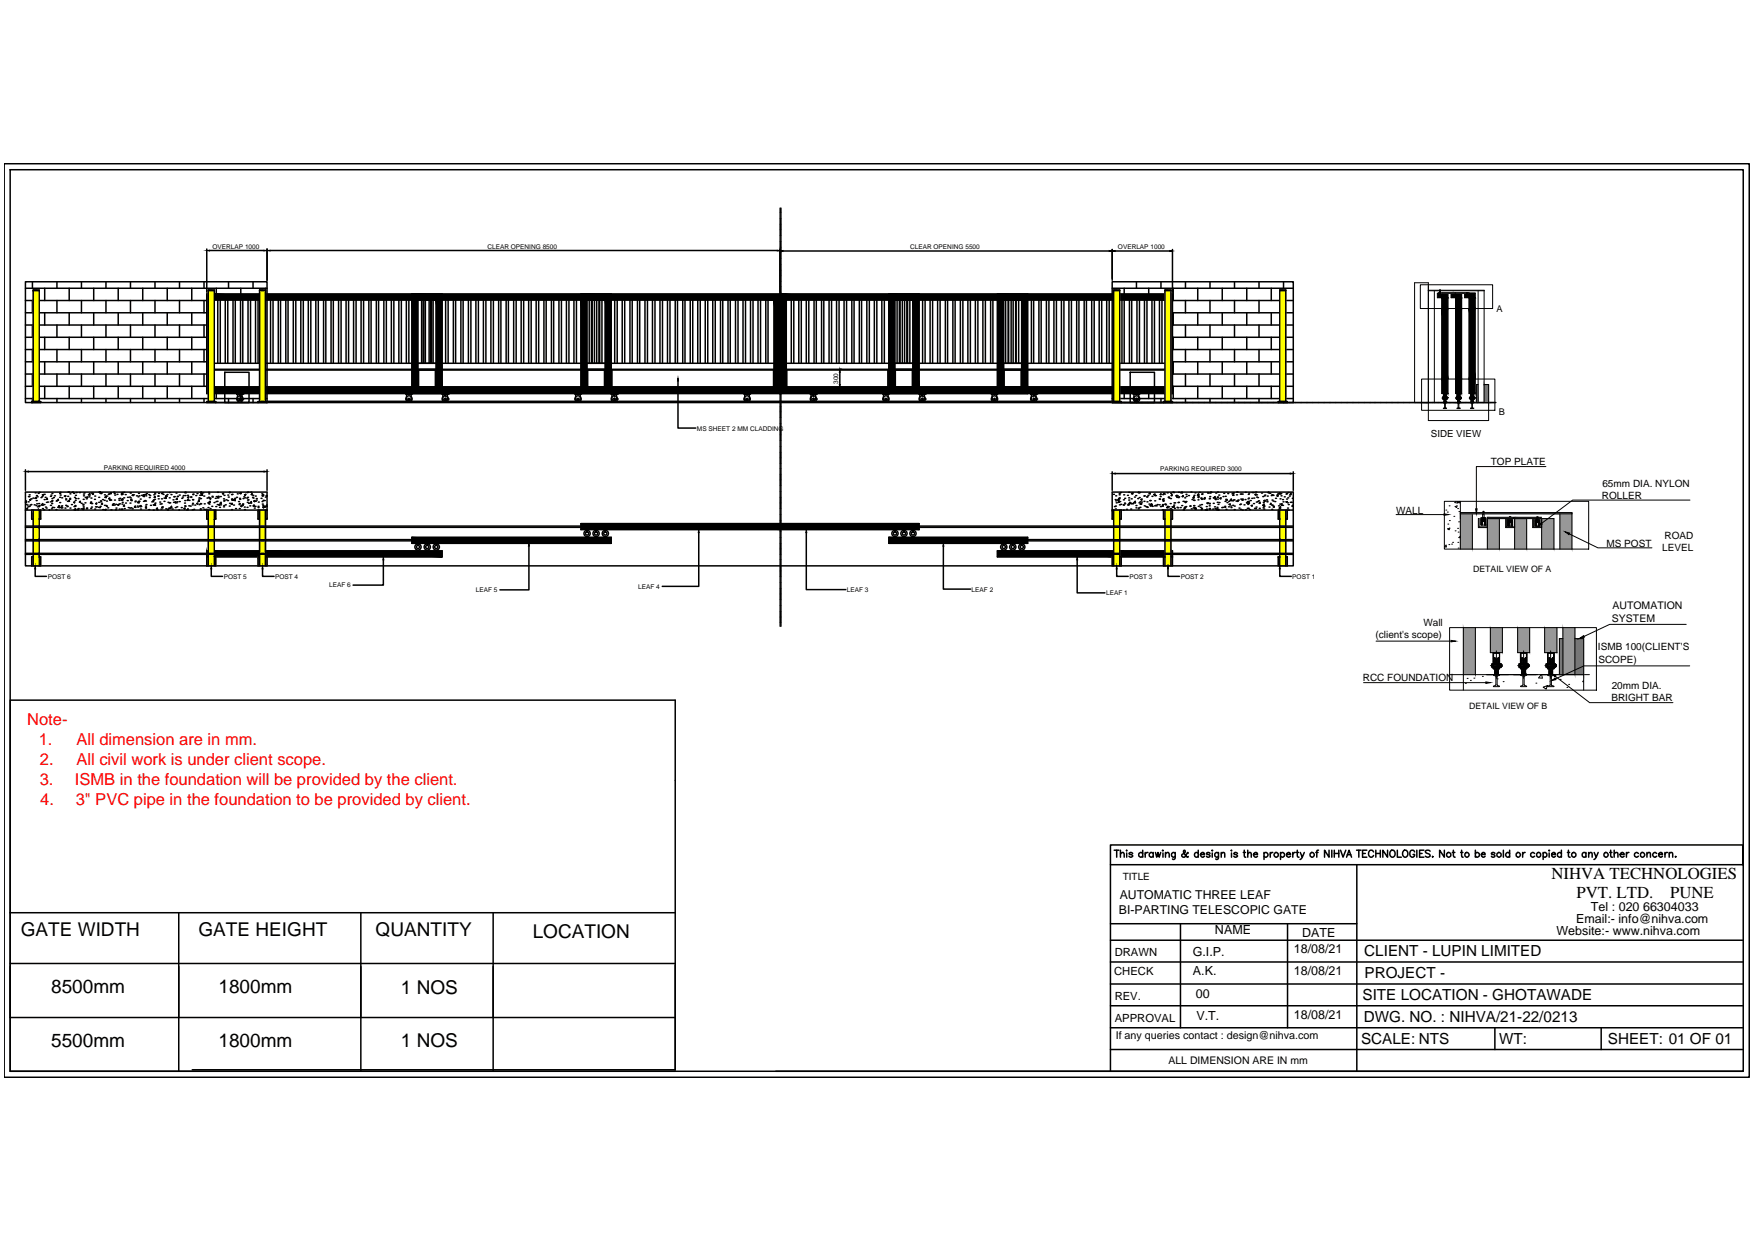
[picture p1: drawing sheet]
<svg xmlns="http://www.w3.org/2000/svg" width="297mm" height="210mm" viewBox="0 0 297 210" stroke-linecap="round" stroke-linejoin="round" font-family="sans-serif">
<defs><g id="words">
<g font-size="3.2">
<text x="3.5" y="158.4">GATE WIDTH</text>
<text x="33.6" y="158.4">GATE HEIGHT</text>
<text x="63.6" y="158.4">QUANTITY</text>
<text x="90.2" y="158.9">LOCATION</text>
<text x="8.7" y="168.1">8500mm</text>
<text x="37" y="168.1">1800mm</text>
<text x="67.8" y="168.2">1 NOS</text>
<text x="8.7" y="177.3">5500mm</text>
<text x="37" y="177.3">1800mm</text>
<text x="67.8" y="177.3">1 NOS</text>
</g>
<g font-size="2.8" fill="#f00">
<text x="4.6" y="122.7">Note-</text>
<text x="6.5" y="126.1">1.</text>
<text x="6.8" y="129.4">2.</text>
<text x="12.9" y="126.1">All dimension are in mm.</text>
<text x="12.9" y="129.4">All civil work is under client scope.</text>
<text x="6.7" y="132.8">3.</text>
<text x="6.8" y="136.3">4.</text>
<text x="12.7" y="132.8">ISMB in the foundation will be provided by the client.</text>
<text x="12.8" y="136.3">3&quot; PVC pipe in the foundation to be provided by client.</text>
</g>
<g font-size="2.8">
<text x="262.6" y="148.7">NIHVA TECHNOLOGIES</text>
<text x="266.8" y="152">PVT. LTD.</text>
<text x="282.7" y="152">PUNE</text>
</g>
<g font-size="2.6">
<text x="230.9" y="161.9">CLIENT - LUPIN LIMITED</text>
<text x="231" y="165.6">PROJECT -</text>
<text x="230.6" y="169.2">SITE LOCATION - GHOTAWADE</text>
<text x="230.8" y="173">DWG. NO. : NIHVA/21-22/0213</text>
<text x="230.4" y="176.7">SCALE: NTS</text>
<text x="253.7" y="176.7">WT:</text>
<text x="272.1" y="176.7">SHEET: 01 OF 01</text>
</g>
<g font-size="2.1">
<text x="189.4" y="154.8">BI-PARTING TELESCOPIC GATE</text>
<text x="189.5" y="152.2">AUTOMATIC THREE LEAF</text>
<text x="269.3" y="154.2">Tel : 020 66304033</text>
<text x="201.9" y="161.8">G.I.P.</text>
<text x="205.6" y="158.1">NAME</text>
<text x="219" y="161.4">18/08/21</text>
<text x="220.4" y="158.6">DATE</text>
<text x="263.4" y="158.3">Website:- www.nihva.com</text>
<text x="266.8" y="156.3">Email:- info@nihva.com</text>
<text x="201.9" y="165">A.K.</text>
<text x="219" y="165.1">18/08/21</text>
<text x="202.4" y="168.9">00</text>
<text x="202.5" y="172.6">V.T.</text>
<text x="219" y="172.5">18/08/21</text>
</g>
<g font-size="1.9">
<text x="188.7" y="161.8">DRAWN</text>
<text x="188.6" y="165.1">CHECK</text>
<text x="188.7" y="169.2">REV.</text>
<text x="188.7" y="172.9">APPROVAL</text>
</g>
<g font-size="1.8">
<text x="272.8" y="105.3">SYSTEM</text>
<text x="272.9" y="103.1">AUTOMATION</text>
<text x="188.8" y="175.8">If any queries contact : design@nihva.com</text>
<text x="197.8" y="180.1">ALL DIMENSION ARE IN mm</text>
</g>
<g font-size="1.7">
<text x="242.2" y="74">SIDE VIEW</text>
<text x="252.3" y="78.8">TOP PLATE</text>
<text x="271.2" y="82.4">65mm DIA. NYLON</text>
<text x="236.3" y="86.9">WALL</text>
<text x="271.1" y="84.4">ROLLER</text>
<text x="271.9" y="92.5">MS POST</text>
<text x="281.3" y="93.3">LEVEL</text>
<text x="281.7" y="91.3">ROAD</text>
<text x="232.8" y="108">(client's scope)</text>
<text x="240.9" y="105.9">Wall</text>
<text x="270.5" y="110.1">ISMB 100(CLIENT'S</text>
<text x="270.5" y="112.2">SCOPE)</text>
<text x="230.7" y="115.3">RCC FOUNDATION</text>
<text x="272.7" y="118.7">BRIGHT BAR</text>
<text x="272.8" y="116.7">20mm DIA.</text>
<text x="190" y="149">TITLE</text>
</g>
<g font-size="1.6">
<text x="253.3" y="52.7">A</text>
<text x="253.7" y="70.3">B</text>
</g>
<g font-size="1.5">
<text x="249.3" y="96.9">DETAIL VIEW OF A</text>
<text x="248.7" y="120.1">DETAIL VIEW OF B</text>
</g>
<g font-size="1.1">
<text x="36" y="42.1">OVERLAP 1000</text>
<text x="82.5" y="42.1">CLEAR OPENING 8500</text>
<text x="154" y="42.2">CLEAR OPENING 5500</text>
<text x="189.2" y="42.2">OVERLAP 1000</text>
<text x="141.8" y="65" transform="rotate(-90 141.8 65)">300</text>
<text x="118" y="72.9">MS SHEET 2 MM CLADDING</text>
<text x="17.6" y="79.5">PARKING REQUIRED 4000</text>
<text x="196.4" y="79.8">PARKING REQUIRED 3000</text>
<text x="8.1" y="98">POST 6</text>
<text x="37.9" y="98">POST 5</text>
<text x="46.6" y="98">POST 4</text>
<text x="55.7" y="99.4">LEAF 6</text>
<text x="80.5" y="100.2">LEAF 5</text>
<text x="108" y="99.7">LEAF 4</text>
<text x="143.3" y="100.2">LEAF 3</text>
<text x="164.5" y="100.1">LEAF 2</text>
<text x="187.2" y="100.7">LEAF 1</text>
<text x="191.2" y="98">POST 3</text>
<text x="199.8" y="98">POST 2</text>
<text x="218.7" y="98">POST 1</text>
</g>
</g></defs>
<!-- layer: 0 -->
<g fill="none" stroke="#000" stroke-width=".25">
<path d="M.7 27.7h295.4v154.7h-295.4zM1.7 28.7h293.3v152.6h-293.3zM132 35.2h.1M132 35.4h.1M132 35.6h.1M132 35.8h.1M132 35.9h.1M132 36.1h.1M132 36.2h.1M132 36.4h.1M132 36.6h.1M132 36.7h.1"/>
<path d="M132 36.9h.1M132 37h.1M132 37.2h.1M132 37.4h.1M132 37.5h.1M132 37.7h.1M132 37.9h.1M132 38h.1M132 38.2h.1M132 38.3h.1M132 38.5h.1M132 38.7h.1"/>
<path d="M132 38.8h.1M132 39h.1M132 39.1h.1M132 39.3h.1M132 39.5h.1M132 39.7h.1M132 39.8h.1M132 39.9h.1M4.3 47.7h40.9v20.4h-40.9zM4.3 48.8h40.9M4.3 50.9h30.7M4.3 52.9h30.7"/>
<path d="M4.3 55h30.7M4.3 57.1h30.7M4.3 59.2h30.7M5.5 47.7v1.1M5.5 50.9v2M5.5 55v2.1M5.5 59.2v2M5.6 49.1h1v18.9h-1zM5.6 49.2h1M7.6 48.8v2.1M7.6 52.9v2.1M7.6 57.1v2.1"/>
<path d="M9.6 47.7v1.1M9.6 50.9v2M9.6 55v2.1M9.6 59.2v2M11.7 48.8v2.1M11.7 52.9v2.1M11.7 57.1v2.1M13.8 47.7v1.1M13.8 50.9v2M13.8 55v2.1M13.8 59.2v2M15.9 48.8v2.1"/>
<path d="M15.9 52.9v2.1M15.9 57.1v2.1M17.9 47.7v1.1M17.9 50.9v2M17.9 55v2.1M17.9 59.2v2M20 48.8v2.1M20 52.9v2.1M20 57.1v2.1M22.1 47.7v1.1M22.1 50.9v2M22.1 55v2.1"/>
<path d="M22.1 59.2v2M24.2 48.8v2.1M24.2 52.9v2.1M24.2 57.1v2.1M26.2 47.7v1.1M26.2 50.9v2M26.2 55v2.1M26.2 59.2v2M28.3 48.8v2.1M28.3 52.9v2.1M28.3 57.1v2.1M30.4 47.7v1.1"/>
<path d="M30.4 50.9v2M30.4 55v2.1M30.4 59.2v2M32.5 48.8v2.1M32.5 52.9v2.1M32.5 57.1v2.1M34.5 47.7v1.1M34.5 50.9v2M34.5 55v2.1M34.5 59.2v2M35 49.8h163.4v16.8h-163.4zM35 42.1v7.4"/>
<path d="M35.2 49.1h1.1v18.9h-1.1zM35.2 49.2h1.1M35.5 42.4h9.2M36 50.8h95v14.8h-95zM36.6 48.8v1M36.9 50.8v10.7M37.3 50.8v10.7M38.1 50.8v10.7M38.6 50.8v10.7M38.7 47.7v1.1M39.4 50.8v10.7M39.8 50.8v10.7"/>
<path d="M40.7 50.8v10.7M40.8 48.8v1M41.1 50.8v10.7M42 50.8v10.7M42.4 50.8v10.7M42.8 47.7v1.1M43.3 50.8v10.7M43.7 50.8v10.7M43.9 49.1h1v18.9h-1zM43.9 49.2h1M44.5 50.8v10.7M44.9 48.8v1"/>
<path d="M44.9 50.8v10.7M45.2 42.1v5.3M45.7 42.4h85.9M45.8 50.8v10.7M46.2 50.8v10.7M47.1 50.8v10.7M47.5 50.8v10.7M48.4 50.8v10.7M48.8 50.8v10.7M49.6 50.8v10.7M50.1 50.8v10.7M50.9 50.8v10.7"/>
<path d="M51.3 50.8v10.7M52.2 50.8v10.7M52.6 50.8v10.7M53.5 50.8v10.7M53.9 50.8v10.7M54.8 50.8v10.7M55.1 50.8v10.7M56 50.8v10.7M56.4 50.8v10.7M57.3 50.8v10.7M57.7 50.8v10.7M58.6 50.8v10.7"/>
<path d="M59 50.8v10.7M59.8 50.8v10.7M60.3 50.8v10.7M61.1 50.8v10.7M61.5 50.8v10.7M62.4 50.8v10.7M62.8 50.8v10.7M63.7 50.8v10.7M64.1 50.8v10.7M65 50.8v10.7M65.4 50.8v10.7M66.2 50.8v10.7"/>
<path d="M66.7 50.8v10.7M67.5 50.8v10.7M67.9 50.8v10.7M68.8 50.8v10.7M69.2 50.8v10.7M69.7 49.8v16.8M70.1 50.8v10.7M70.5 50.8v10.7M70.7 50.8v14.8M71.4 50.8v10.7M71.6 50.8v10.7M71.7 50.8v10.7"/>
<path d="M72 50.8v10.7M72.6 50.8v10.7M72.9 50.8v10.7M73.1 50.8v10.7M73.3 50.8v10.7M73.8 50.8v14.8M74.2 50.8v10.7M74.6 50.8v10.7M74.8 49.8v16.8M75.4 50.8v10.7M75.8 50.8v10.7M76.7 50.8v10.7"/>
<path d="M77.1 50.8v10.7M78 50.8v10.7M78.4 50.8v10.7M79.3 50.8v10.7M79.7 50.8v10.7M80.5 50.8v10.7M81 50.8v10.7M81.8 50.8v10.7M82.2 50.8v10.7M83.1 50.8v10.7M83.5 50.8v10.7M84.4 50.8v10.7"/>
<path d="M84.8 50.8v10.7M85.7 50.8v10.7M86 50.8v10.7M86.9 50.8v10.7M87.4 50.8v10.7M88.2 50.8v10.7M88.6 50.8v10.7M89.5 50.8v10.7M89.9 50.8v10.7M90.7 50.8v10.7M91.2 50.8v10.7M92.1 50.8v10.7"/>
<path d="M92.4 50.8v10.7M93.3 50.8v10.7M93.7 50.8v10.7M94.6 50.8v10.7M95 50.8v10.7M95.9 50.8v10.7M96.3 50.8v10.7M97.1 50.8v10.7M97.6 50.8v10.7M98.3 49.8v16.8M98.4 50.8v10.7M98.8 50.8v10.7"/>
<path d="M99.3 50.8v14.8M99.7 50.8v10.7M100.1 50.8v10.7M100.2 50.8v10.7M100.6 50.8v10.7M101 50.8v10.7M101.4 50.8v10.7M101.5 50.8v10.7M101.9 50.8v10.7M102.4 50.8v14.8M102.8 50.8v10.7M103.2 50.8v10.7"/>
<path d="M103.4 49.8v16.8M104 50.8v10.7M104.5 50.8v10.7M105.3 50.8v10.7M105.7 50.8v10.7M106.6 50.8v10.7M107 50.8v10.7M107.9 50.8v10.7M108.3 50.8v10.7M109.2 50.8v10.7M109.6 50.8v10.7M110.4 50.8v10.7"/>
<path d="M110.9 50.8v10.7M111.7 50.8v10.7M112.1 50.8v10.7M113 50.8v10.7M113.4 50.8v10.7M114.3 50.8v10.7M114.7 50.8v10.7M115.6 50.8v10.7M115.9 50.8v10.7M116.8 50.8v10.7M117.2 50.8v10.7M118.1 50.8v10.7"/>
<path d="M118.5 50.8v10.7M119.4 50.8v10.7M119.8 50.8v10.7M120.6 50.8v10.7M121.1 50.8v10.7M121.9 50.8v10.7M122.3 50.8v10.7M123.2 50.8v10.7M123.6 50.8v10.7M124.5 50.8v10.7M124.9 50.8v10.7M125.8 50.8v10.7"/>
<path d="M126.2 50.8v10.7M127 50.8v10.7M127.5 50.8v10.7M128.3 50.8v10.7M128.7 50.8v10.7M129.6 50.8v10.7M130 50.8v10.7M132 40.1h.1M132 40.3h.1M132 40.5h.1M132 40.6h.1M132 40.8h.1"/>
<path d="M132 40.9h.1M132 41.1h.1M132 41.3h.1M132 41.4h.1M132 41.6h.1M132 41.8h.1M132 41.9h.1M132 42.1h.1M132 42.2h.1M132 42.4h.1M132 42.6h.1M132 42.7h.1"/>
<path d="M132 42.9h.1M132 43h.1M132 43.2h.1M132 43.4h.1M132 43.5h.1M132 43.7h.1M132 43.8h.1M132 44h.1M132 44.2h.1M132 44.4h.1M132 44.5h.1M132 44.7h.1"/>
<path d="M132 44.8h.1M132 45h.1M132 45.2h.1M132 45.3h.1M132 45.5h.1M132 45.7h.1M132 45.8h.1M132 46h.1M132 46.1h.1M132 46.3h.1M132 46.5h.1M132 46.6h.1"/>
<path d="M132 46.8h.1M132 46.9h.1M132 47.1h.1M132 47.3h.1M132 47.4h.1M132 47.6h.1M132 47.7h.1M132 47.9h.1M132 48.1h.1M132 48.2h.1M132 48.4h.1M132 48.5h.1"/>
<path d="M132 48.7h.1M132 48.9h.1M132 49.1h.1M132 49.2h.1M132 49.4h.1M132 49.5h.1M132 49.7h.1M132 49.9h.1M132 50h.1M132 50.2h.1M132 50.4h.1M132 50.5h.1"/>
<path d="M132 50.7h.1M132 50.8h.1M132 51h.1M132 51.2h.1M132 51.3h.1M132 51.5h.1M132 51.6h.1M132 51.8h.1M132 52h.1M132 52.1h.1M132 52.3h.1M132 52.4h.1"/>
<path d="M132 52.6h.1M132 52.8h.1M132 52.9h.1M132 53.1h.1M132 53.3h.1M132 53.4h.1M132 53.6h.1M132 53.7h.1M132 53.9h.1M132 54.1h.1M132 54.3h.1M132 54.4h.1"/>
<path d="M132 54.6h.1M132 54.7h.1M132 54.9h.1M132 55.1h.1M132 55.2h.1M132 55.4h.1M132 55.5h.1M132 55.7h.1M132 55.9h.1M132 56h.1M132 56.2h.1M132 56.3h.1"/>
<path d="M132 56.5h.1M132 56.7h.1M132 56.8h.1M132 57h.1M132 57.2h.1M132 57.3h.1M132 57.5h.1M132 57.6h.1M132 57.8h.1M132 58h.1M132 58.2h.1M132 58.3h.1"/>
<path d="M132 58.4h.1M132 58.6h.1M132 58.8h.1M132 59h.1M132 59.1h.1M132 59.3h.1M132 59.4h.1M132 59.6h.1M132 59.8h.1M132 59.9h.1M132 42.1v7.4M132 49.8v16.8"/>
<path d="M132.5 42.5h55.2M133.1 50.8h64.3v14.8h-64.3zM133.9 50.8v10.7M134.4 50.8v10.7M135.2 50.8v10.7M135.6 50.8v10.7M136.5 50.8v10.7M136.9 50.8v10.7M137.8 50.8v10.7M138.2 50.8v10.7M139.1 50.8v10.7M139.4 50.8v10.7"/>
<path d="M140.3 50.8v10.7M140.7 50.8v10.7M141.6 50.8v10.7M142 50.8v10.7M142.9 50.8v10.7M143.3 50.8v10.7M144.2 50.8v10.7M144.6 50.8v10.7M145.4 50.8v10.7M145.8 50.8v10.7M146.7 50.8v10.7M147.1 50.8v10.7"/>
<path d="M148 50.8v10.7M148.4 50.8v10.7M149.3 50.8v10.7M149.7 50.8v10.7M150.4 49.8v16.8M150.5 50.8v10.7M150.9 50.8v10.7M151.5 50.8v14.8M151.8 50.8v10.7M152.2 50.8v10.7M152.3 50.8v10.7M152.7 50.8v10.7"/>
<path d="M153.1 50.8v10.7M153.5 50.8v10.7M153.6 50.8v10.7M154 50.8v10.7M154.5 50.8v14.8M154.9 50.8v10.7M155.3 50.8v10.7M155.6 49.8v16.8M156.2 50.8v10.7M156.6 50.8v10.7M157.4 50.8v10.7M157.8 50.8v10.7"/>
<path d="M158.7 50.8v10.7M159.1 50.8v10.7M160 50.8v10.7M160.4 50.8v10.7M161.3 50.8v10.7M161.7 50.8v10.7M162.5 50.8v10.7M163 50.8v10.7M163.8 50.8v10.7M164.2 50.8v10.7M165.1 50.8v10.7M165.5 50.8v10.7"/>
<path d="M166.4 50.8v10.7M166.8 50.8v10.7M167.7 50.8v10.7M168 50.8v10.7M168.8 49.8v16.8M168.9 50.8v10.7M169.3 50.8v10.7M169.9 50.8v14.8M170.2 50.8v10.7M170.6 50.8v10.7M170.7 50.8v10.7M171.1 50.8v10.7"/>
<path d="M171.5 50.8v10.7M171.9 50.8v10.7M172 50.8v10.7M172.4 50.8v10.7M172.9 50.8v14.8M173.3 50.8v10.7M173.7 50.8v10.7M173.9 49.8v16.8M174.6 50.8v10.7M174.9 50.8v10.7M175.8 50.8v10.7M176.2 50.8v10.7"/>
<path d="M177.1 50.8v10.7M177.5 50.8v10.7M178.4 50.8v10.7M178.8 50.8v10.7M179.6 50.8v10.7M180.1 50.8v10.7M180.9 50.8v10.7M181.3 50.8v10.7M182.2 50.8v10.7M182.6 50.8v10.7M183.5 50.8v10.7M183.9 50.8v10.7"/>
<path d="M184.8 50.8v10.7M185.2 50.8v10.7M186 50.8v10.7M186.5 50.8v10.7M187.3 50.8v10.7M187.7 50.8v10.7M188.2 47.7h30.7v20.4h-30.7zM188.2 48.8h30.7M188.2 42.2v5.2M188.5 49.1h1v18.9h-1zM188.5 49.2h1M188.6 50.8v10.7"/>
<path d="M188.8 42.5h9.2M189 50.8v10.7M189.9 50.8v10.7M190.3 48.8v1M190.3 50.8v10.7M191.2 50.8v10.7M191.5 50.8v10.7M192.3 47.7v1.1M192.4 50.8v10.7M192.9 50.8v10.7M193.7 50.8v10.7M194.1 50.8v10.7"/>
<path d="M194.4 48.8v1M195 50.8v10.7M195.4 50.8v10.7M196.2 50.8v10.7M196.5 47.7v1.1M196.7 50.8v10.7M197.2 49.1h1v18.9h-1zM197.2 49.2h1M198.4 50.9h20.5M198.4 52.9h20.5M198.4 55h20.5M198.4 57.1h20.5"/>
<path d="M198.4 59.2h20.5M198.4 42.2v7.3M198.6 48.8v2.1M198.6 52.9v2.1M198.6 57.1v2.1M200.6 47.7v1.1M200.6 50.9v2M200.6 55v2.1M200.6 59.2v2M202.7 48.8v2.1M202.7 52.9v2.1M202.7 57.1v2.1"/>
<path d="M204.8 47.7v1.1M204.8 50.9v2M204.8 55v2.1M204.8 59.2v2M206.9 48.8v2.1M206.9 52.9v2.1M206.9 57.1v2.1M208.9 47.7v1.1M208.9 50.9v2M208.9 55v2.1M208.9 59.2v2M211 48.8v2.1"/>
<path d="M211 52.9v2.1M211 57.1v2.1M213.1 47.7v1.1M213.1 50.9v2M213.1 55v2.1M213.1 59.2v2M215.2 48.8v2.1M215.2 52.9v2.1M215.2 57.1v2.1M216.6 49.1h1v18.9h-1zM216.6 49.2h1M217.2 47.7v1.1"/>
<path d="M217.2 50.9v2M217.2 55v2.1M217.2 59.2v2M248.7 49.6h1M4.3 61.2h30.7M4.3 63.3h30.7M4.3 65.4h30.7M4.3 67.5h40.9M4.3 79.5v3.5M4.8 79.8h39.9M5.4 68h1.5v.1h-1.5zM5.5 63.3v2.1"/>
<path d="M5.5 67.5v.6M7.6 61.2v2.1M7.6 65.4v2.1M9.6 63.3v2.1M9.6 67.5v.6M11.7 61.2v2.1M11.7 65.4v2.1M13.8 63.3v2.1M13.8 67.5v.6M15.9 61.2v2.1M15.9 65.4v2.1M17.9 63.3v2.1"/>
<path d="M17.9 67.5v.6M20 61.2v2.1M20 65.4v2.1M22.1 63.3v2.1M22.1 67.5v.6M24.2 61.2v2.1M24.2 65.4v2.1M26.2 63.3v2.1M26.2 67.5v.6M28.3 61.2v2.1M28.3 65.4v2.1M30.4 63.3v2.1"/>
<path d="M30.4 67.5v.6M32.5 61.2v2.1M32.5 65.4v2.1M34.5 63.3v2.1M34.5 67.5v.6M36 62.5h95M36 61.5h95M36.1 62.6h94.8v2.9h-94.8zM36.5 68.1v-.1h-1.5v.1h163.4v-.1h-1.5v.1M36.6 66.6v.9M38 63h4.1v5.1h-4.1zM38.7 67.5v.6"/>
<path d="M40.1 66.6l1 .1zM40.1 66.6h.1M40.2 66.7v.9l.2 .2h.4l.2-.2v-.9M40.7 67.5h.1M40.8 66.6v.9M41.1 66.7h.1M41.1 66.6h.1M41.1 67.5h.1M42.8 67.5v.6M43.7 68.1v-.1h1.5v.1M44.9 66.6v.9M45.2 67.9h143"/>
<path d="M45.2 79.5v3.5M68.7 66.6l1 .1zM68.7 66.7h.1M68.7 66.6h.1M68.7 67.5h.1M68.8 66.7v.9l.2 .2h.4l.2-.2v-.9M69.1 67.5h.1M69.7 66.6h.1M70.9 62.6v2.9M73.7 62.6v2.9M74.8 66.6l1 .1zM74.8 66.6h.1"/>
<path d="M75 66.7v.9l.2 .2h.3l.2-.2v-.9M75.5 67.5h.1M75.8 66.7h.1M75.8 66.6h.1M75.8 67.5h.1M97.3 66.6l1 .1zM97.3 66.7h.1M97.3 66.6h.1M97.3 67.5h.1M97.4 66.7v.9l.2 .2h.4l.2-.2v-.9M97.7 67.5h.1M98.3 66.6h.1"/>
<path d="M99.5 62.6v2.9M102.3 62.6v2.9M103.4 66.6l1.1 .1zM103.4 66.6h.1M103.6 66.7v.9l.2 .2h.3l.2-.2v-.9M103.6 62.6v2.9M104.1 67.5h.1M104.5 66.7h.1M104.5 66.6h.1M104.5 67.5h.1M114.8 64.5v8h3M125.9 66.6l1 .1z"/>
<path d="M125.9 66.7h.1M125.9 66.6h.1M125.9 67.5h.1M126.1 66.7v.9l.2 .2h.3l.2-.2v-.9M126.3 67.5h.1M126.9 66.6h.1M132 64.6h.1M132 64.8h.1M132 64.9h.1M132 65.1h.1M132 65.3h.1M132 65.4h.1"/>
<path d="M132 65.6h.1M132 65.8h.1M132 65.9h.1M132 66.1h.1M132 66.2h.1M132 66.4h.1M132 66.6h.1M132 66.7h.1M132 66.9h.1M132 67h.1M132 67.2h.1M132 67.4h.1"/>
<path d="M132 67.5h.1M132 67.7h.1M132 67.8h.1M132 68h.1M132 68.2h.1M132 68.4h.1M132 68.5h.1M132 68.7h.1M132 68.8h.1M132 69h.1M132 69.2h.1M132 69.3h.1"/>
<path d="M132 69.5h.1M132 69.7h.1M132 69.8h.1M132 70h.1M132 70.1h.1M132 70.3h.1M132 70.5h.1M132 70.6h.1M132 70.8h.1M132 70.9h.1M132 71.1h.1M132 71.3h.1"/>
<path d="M132 71.4h.1M132 71.6h.1M132 71.7h.1M132 71.9h.1M132 72.1h.1M132 72.2h.1M132 72.4h.1M132 72.6h.1M132 72.7h.1M132 72.9h.1M132 73.1h.1M132 73.2h.1"/>
<path d="M132 73.4h.1M132 73.6h.1M132 73.7h.1M132 73.9h.1M132 74h.1M132 74.2h.1M132 74.4h.1M132 74.5h.1M132 74.7h.1M132 74.8h.1M132 75h.1M132 75.2h.1"/>
<path d="M132 75.3h.1M132 75.5h.1M132 75.6h.1M132 75.8h.1M132 76h.1M132 76.1h.1M132 76.3h.1M132 76.5h.1M132 76.6h.1M132 76.8h.1M132 76.9h.1M132 77.1h.1"/>
<path d="M132 77.3h.1M132 77.5h.1M132 77.6h.1M132 77.8h.1M132 77.9h.1M132 78.1h.1M132 78.3h.1M132 78.4h.1M132 78.6h.1M132 78.7h.1M132 78.9h.1M132 79.1h.1"/>
<path d="M132 79.2h.1M132 79.4h.1M132 79.5h.1M132 79.7h.1M132 79.9h.1M132 60.1h.1M132 60.2h.1M132 60.4h.1M132 60.6h.1M132 60.7h.1M132 60.9h.1M132 61.1h.1"/>
<path d="M132 61.2h.1M132 61.4h.1M132 61.5h.1M132 61.7h.1M132 61.9h.1M132 62h.1M132 62.2h.1M132 62.3h.1M132 62.5h.1M132 62.7h.1M132 62.9h.1M132 63h.1"/>
<path d="M132 63.1h.1M132 63.3h.1M132 63.5h.1M132 63.7h.1M132 63.8h.1M132 64h.1M132 64.1h.1M132 64.3h.1M132 64.5h.1M133.1 62.5h64.3M133.1 61.5h64.3M133.2 62.6h64.1v2.9h-64.1z"/>
<path d="M137.1 66.6l1.1 .1zM137.1 66.6h.1M137.3 66.7v.9l.2 .2h.3l.2-.2v-.9M137.8 67.5h.1M138.2 66.7h.1M138.2 66.6h.1M138.2 67.5h.1M142.1 63v2.1M149.4 66.6l1 .1zM149.4 66.7h.1M149.4 66.6h.1M149.4 67.5h.1"/>
<path d="M149.5 66.7v.9l.3 .2h.3l.2-.2v-.9M149.8 67.5h.1M150.3 62.6v2.9M150.4 66.6h.1M151.5 62.6v2.9M154.4 62.6v2.9M155.6 66.6l1 .1zM155.6 66.6h.1M155.7 66.7v.9l.2 .2h.3l.2-.2v-.9M156.2 67.5h.1M156.6 66.7h.1M156.6 66.6h.1"/>
<path d="M156.6 67.5h.1M167.8 66.6l1 .1zM167.8 66.7h.1M167.8 66.6h.1M167.8 67.5h.1M167.9 66.7v.9l.2 .2h.4l.2-.2v-.9M168.2 67.5h.1M168.8 66.6h.1M170 62.6v2.9M172.8 62.6v2.9M174.4 66.6l1.1 .1zM174.4 66.6h.1"/>
<path d="M174.6 66.7v.9l.2 .2h.3l.2-.2v-.9M175.1 67.5h.1M175.5 66.7h.1M175.5 66.6h.1M175.5 67.5h.1M188.2 68.1h.1M188.2 67.5h30.7M188.2 68.1v-.1h1.6v.1M188.2 79.9v3.1M188.4 68.1h.1M188.6 68.1h.1M188.8 68.1h.1"/>
<path d="M188.9 68.1h.1M189.1 68.1h.1M189.3 68.1h.1M189.4 68.1h.1M189.6 68.1h.1M189.7 68.1h.1M189.9 68.1h.1M190.1 68.1h.1M190.2 68.1h.1M190.3 66.6v.9M190.4 68.1h.1M190.5 68.1h.1"/>
<path d="M190.7 68.1h.1M190.9 68.1h.1M191 68.1h.1M191.2 68.1h.1M191.3 63h4.1v5.1h-4.1zM191.3 68.1h.1M191.5 68.1h.1M191.7 68.1h.1M191.8 66.6l1.1 .1zM191.8 66.7h.1M191.8 66.6h.1M191.8 67.5h.1"/>
<path d="M191.8 68.1h.1M191.9 66.7v.9l.2 .2h.4l.2-.2v-.9M192 68.1h.1M192.2 68.1h.1M192.2 67.5h.1M192.3 68.1h.1M192.3 67.5v.6M192.5 68.1h.1M192.6 68.1h.1M192.8 68.1h.1M192.9 66.6h.1M193 68.1h.1"/>
<path d="M193.2 68.1h.1M193.3 68.1h.1M193.4 68.1h.1M193.6 68.1h.1M193.8 68.1h.1M194 68.1h.1M194.1 68.1h.1M194.3 68.1h.1M194.4 68.1h.1M194.4 66.6v.9M194.6 68.1h.1M194.8 68.1h.1"/>
<path d="M194.9 68.1h.1M195.1 68.1h.1M195.2 68.1h.1M195.4 68.1h.1M195.6 68.1h.1M195.7 68.1h.1M195.9 68.1h.1M196.1 68.1h.1M196.2 68.1h.1M196.4 68.1h.1M196.5 67.5v.6M196.5 68.1h.1"/>
<path d="M196.7 68.1h.1M196.9 68.1h.1M197 68.1h.1M197.2 68.1h.1M197.3 68.1h.1M197.5 68.1h.1M197.7 68.1h.1M197.9 68.1h.1M198 68.1h.1M198.1 68.1h.1M198.3 68.1h.1M198.4 61.2h20.5"/>
<path d="M198.4 63.3h20.5M198.4 65.4h20.5M198.5 68.1h.1M198.6 61.2v2.1M198.6 65.4v2.1M198.7 68.1h.1M198.8 68.1h.1M199 68.1h.1M199.1 68.1h.1M199.3 68.1h.1M199.5 68.1h.1M199.6 68.1h.1"/>
<path d="M199.8 68.1h.1M200 68.1h.1M200.1 68.1h.1M200.3 68.1h.1M200.4 68.1h.1M200.6 68.1h.1M200.6 63.3v2.1M200.6 67.5v.6M200.8 68.1h.1M200.9 68.1h.1M201.1 68.1h.1M201.2 68.1h.1"/>
<path d="M201.4 68.1h.1M201.6 68.1h.1M201.7 68.1h.1M201.9 68.1h.1M202 68.1h.1M202.2 68.1h.1M202.4 68.1h.1M202.6 68.1h.1M202.7 68.1h.1M202.7 61.2v2.1M202.7 65.4v2.1M202.8 68.1h.1"/>
<path d="M203 68.1h.1M203.2 68.1h.1M203.4 68.1h.1M203.5 68.1h.1M203.7 68.1h.1M203.8 68.1h.1M204 68.1h.1M204.2 68.1h.1M204.3 68.1h.1M204.5 68.1h.1M204.7 68.1h.1M204.8 68.1h.1"/>
<path d="M204.8 63.3v2.1M204.8 67.5v.6M205 68.1h.1M205.1 68.1h.1M205.3 68.1h.1M205.5 68.1h.1M205.6 68.1h.1M205.8 68.1h.1M205.9 68.1h.1M206.1 68.1h.1M206.3 68.1h.1M206.4 68.1h.1"/>
<path d="M206.6 68.1h.1M206.7 68.1h.1M206.9 61.2v2.1M206.9 65.4v2.1M206.9 68.1h.1M207.1 68.1h.1M207.2 68.1h.1M207.4 68.1h.1M207.6 68.1h.1M207.7 68.1h.1M207.9 68.1h.1M208.1 68.1h.1"/>
<path d="M208.2 68.1h.1M208.4 68.1h.1M208.6 68.1h.1M208.7 68.1h.1M208.9 68.1h.1M208.9 63.3v2.1M208.9 67.5v.6M209 68.1h.1M209.2 68.1h.1M209.4 68.1h.1M209.5 68.1h.1M209.7 68.1h.1"/>
<path d="M209.8 68.1h.1M210 68.1h.1M210.2 68.1h.1M210.3 68.1h.1M210.5 68.1h.1M210.6 68.1h.1M210.8 68.1h.1M211 68.1h.1M211 61.2v2.1M211 65.4v2.1M211.1 68.1h.1M211.3 68.1h.1"/>
<path d="M211.5 68.1h.1M211.6 68.1h.1M211.8 68.1h.1M211.9 68.1h.1M212.1 68.1h.1M212.3 68.1h.1M212.5 68.1h.1M212.6 68.1h.1M212.8 68.1h.1M212.9 68.1h.1M213.1 68.1h.1M213.1 63.3v2.1"/>
<path d="M213.1 67.5v.6M213.3 68.1h.1M213.4 68.1h.1M213.6 68.1h.1M213.7 68.1h.1M213.9 68.1h.1M214.1 68.1h.1M214.2 68.1h.1M214.4 68.1h.1M214.5 68.1h.1M214.7 68.1h.1M214.9 68.1h.1"/>
<path d="M215 68.1h.1M215.2 61.2v2.1M215.2 65.4v2.1M215.2 68.1h.1M215.4 68.1h.1M215.5 68.1h.1M215.7 68.1h.1M215.8 68.1h.1M216 68.1h.1M216.2 68.1h.1M216.3 68.1h.1M216.4 68h1.5v.1h-1.5z"/>
<path d="M216.5 68.1h.1M216.6 68.1h.1M216.8 68.1h.1M217 68.1h.1M217.2 68.1h.1M217.2 63.3v2.1M217.2 67.5v.6M217.3 68.1h.1M217.5 68.1h.1M217.6 68.1h.1M217.8 68.1h.1M218 68.1h.1"/>
<path d="M218.1 68.1h.1M218.3 68.1h.1M218.4 68.1h.1M218.6 68.1h.1M218.8 68.1h.1M218.9 79.9v3.1M218.9 68.1h.1M219.1 68.1h.1M219.2 68.1h.1M219.4 68.1h.1M219.6 68.1h.1M219.7 68.1h.1"/>
<path d="M219.9 68.1h.1M220.1 68.1h.1M220.2 68.1h.1M220.4 68.1h.1M220.5 68.1h.1M220.7 68.1h.1M220.9 68.1h.1M221.1 68.1h.1M221.2 68.1h.1M221.3 68.1h.1M221.5 68.1h.1M221.7 68.1h.1"/>
<path d="M221.9 68.1h.1M222 68.1h.1M222.2 68.1h.1M222.3 68.1h.1M222.5 68.1h.1M222.7 68.1h.1M222.8 68.1h.1M223 68.1h.1M223.1 68.1h.1M223.3 68.1h.1M223.5 68.1h.1M223.6 68.1h.1"/>
<path d="M223.8 68.1h.1M224 68.1h.1M224.1 68.1h.1M224.3 68.1h.1M224.4 68.1h.1M224.6 68.1h.1M224.8 68.1h.1M224.9 68.1h.1M225.1 68.1h.1M225.2 68.1h.1M225.4 68.1h.1M225.6 68.1h.1"/>
<path d="M225.7 68.1h.1M225.9 68.1h.1M226 68.1h.1M226.2 68.1h.1M226.4 68.1h.1M226.6 68.1h.1M226.7 68.1h.1M226.9 68.1h.1M227 68.1h.1M227.2 68.1h.1M227.4 68.1h.1M227.5 68.1h.1"/>
<path d="M227.7 68.1h.1M227.9 68.1h.1M228 68.1h.1M228.2 68.1h.1M228.3 68.1h.1M228.5 68.1h.1M228.7 68.1h.1M228.8 68.1h.1M229 68.1h.1M229.1 68.1h.1M229.3 68.1h.1M229.5 68.1h.1"/>
<path d="M229.6 68.1h.1M229.8 68.1h.1M229.9 68.1h.1M230.1 68.1h.1M230.3 68.1h.1M230.4 68.1h.1M230.6 68.1h.1M230.8 68.1h.1M230.9 68.1h.1M231.1 68.1h.1M231.3 68.1h.1M231.4 68.1h.1"/>
<path d="M231.6 68.1h.1M231.8 68.1h.1M231.9 68.1h.1M232.1 68.1h.1M232.2 68.1h.1M232.4 68.1h.1M232.6 68.1h.1M232.7 68.1h.1M232.9 68.1h.1M233 68.1h.1M233.2 68.1h.1M233.4 68.1h.1"/>
<path d="M233.5 68.1h.1M233.7 68.1h.1M233.8 68.1h.1M234 68.1h.1M234.2 68.1h.1M234.3 68.1h.1M234.5 68.1h.1M234.6 68.1h.1M234.8 68.1h.1M235 68.1h.1M235.1 68.1h.1M235.3 68.1h.1"/>
<path d="M235.5 68.1h.1M235.6 68.1h.1M235.8 68.1h.1M236 68.1h.1M236.1 68.1h.1M236.3 68.1h.1M236.5 68.1h.1M236.6 68.1h.1M236.8 68.1h.1M236.9 68.1h.1M237.1 68.1h.1M237.3 68.1h.1"/>
<path d="M237.4 68.1h.1M237.6 68.1h.1M237.7 68.1h.1M237.9 68.1h.1M238.1 68.1h.1M238.2 68.1h.1M238.4 68.1h.1M238.5 68.1h.1M238.7 68.1h.1M238.9 68.1h.1M239 68.1h.1M239.2 68.1h.1"/>
<path d="M239.4 68.1h.1M239.5 68.1h.1M239.7 68.1h.1M239.8 68.1h.1M240 68.1h.1M240.2 68.1h.1M240.4 68.1h.1M240.5 68.1h.1M240.7 68.1h.1M240.8 68.1h.1M241 68.1h.1M241.2 68.1h.1"/>
<path d="M241.3 68.1h.1M241.5 68.1h.1M241.6 68.1h.1M241.8 68.1h.1M242 68.1h.1M242.1 68.1h.1M242.3 68.1h.1M242.4 68.1h.1M242.6 68.1h.1M242.8 68.1h.1M242.9 68.1h.1M243.1 68.1h.1"/>
<path d="M243.3 68.1h.1M243.4 68.1h.1M243.6 68.1h.1M243.7 68.1h.1M243.9 68.1h.1M244.1 68.1h.1M244.2 68.1h.1M244.4 68.1h.1M244.5 68.1h.1M244.7 68.1h.1M244.9 68.1h.1M245.1 68.1h.1"/>
<path d="M245.2 68.1h.1M245.3 68.1h.1M245.5 68.1h.1M245.7 68.1h.1M245.9 68.1h.1M246 68.1h.1M246.2 68.1h.1M246.3 68.1h.1M246.5 68.1h.1M246.7 68.1h.1M246.8 68.1h.1M247 68.1h.1"/>
<path d="M247.2 68.1h.1M247.3 68.1h.1M247.5 68.1h.1M247.6 68.1h.1M247.8 68.1h.1M248 68.1h.1M248.1 68.1h.1M248.3 68.1h.1M248.4 68.1h.1M248.6 68.1h.1M248.8 68.1h.1M248.9 68.1h.1"/>
<path d="M249.1 68.1h.1M249.2 68.1h.1M249.4 68.1h.1M249.6 68.1h.1M249.8 68.1h.1M249.9 68.1h.1M250 68.1h.1M250.2 68.1h.1M250.4 68.1h.1M250.6 68.1h.1M250.7 68.1h.1M250.9 68.1h.1"/>
<path d="M251 68.1h.1M251.2 68.1h.1M251.4 68.1h.1M251.5 68.1h.1M251.7 68.1h.1M251.9 68.1h.1M252 68.1h.1M252.2 68.1h.1M252.3 68.1h.1M252.5 68.1h.1M252.7 68.1h.1M252.8 68.1h.1"/>
<path d="M253 68.1h.1M4.3 86.3v9.5h214.6v-9.5M4.3 86.3v-3h40.9v4.6h-.3M4.3 84.9l.2-.1v.2h-.2M4.3 86.3h40.9M4.3 89.3h94M4.3 89.1h94M4.3 91.6h65.4M4.3 91.3h65.4M4.3 93.8h30.7M4.3 93.7h30.7M4.4 85.4h.1"/>
<path d="M4.5 86.1l.1-.1v.2zM4.6 85.5h.1M4.7 85.8h.1M4.8 84.9h.1M4.8 84.1h.1M4.9 84.1h.1M4.9 83.8h.1M4.9 85.7h.1M5 84.6l.2-.1v.2zM5.1 85.5h.1M5.2 85.4h.1M5.3 84.4h.1"/>
<path d="M5.4 86.3v1.6h.2M5.5 86.3h.1M5.6 84.3h.1M5.6 86.3v9.5M5.6 94.3h-.2v1.5h1.5v-1.5h-.3M5.8 85.5h.1M5.9 84.4h.1M6 83.4h.1M6 96.3v1.3h1.9M6.1 85.6h.1M6.1 84.7h.1M6.1 84.2l.1 .2h-.2z"/>
<path d="M6.2 83.9h.1M6.2 85.3h.1M6.3 84.1h.1M6.3 85.8h.1M6.4 86.3l.1-.1v.1zM6.5 83.5h.1M6.5 85.2h.1M6.5 85.7l.3-.1-.1 .2zM6.6 83.3h.1M6.6 86.3v9.5M6.9 86.3v1.6h-.3M6.9 84.2h.1"/>
<path d="M7 85.5l.2-.3 .1 .3zM7.1 84.1h.1M7.1 85.5h.1M7.2 86.1h.1M7.2 83.8l.2-.1-.1 .1zM7.4 86.3h.1M7.4 85.4h.1M7.5 83.7h.1M7.5 84.6h.1M7.6 84.2h.1M7.7 85.8h.1M7.8 86h.1"/>
<path d="M7.9 85h.1M8 84.4v.1h-.1zM8.1 85h.1M8.3 86.3h.1M8.5 84.9h.1M8.5 84h.1M8.5 85.5h.1M8.6 83.8h.1M8.7 86.1h.1M8.7 85.2h.1M8.7 84.8l.2-.1v.2zM8.8 83.5h.1"/>
<path d="M8.8 84.4h.1M8.8 85.9h.1M9 84.2h.1M9.1 85.9h.1M9.2 83.9h.1M9.5 86.3h.1M9.5 84.8h.1M9.6 84.7h.1M9.8 84.5l.1 .2h-.2zM9.9 85.6h.1M10 85.7l-.2 .2h.2v-.2M10.1 85.9h.1"/>
<path d="M10.1 84.2h.1M10.1 85.1h.1M10.1 83.6h.1M10.1 83.3h.1M10.2 83.8h.1M10.3 85.9l.2-.1-.1 .2zM10.4 85.6h.1M10.4 84.3h.1M10.5 86h.1M10.9 84l.2-.1v.2zM11 86h.1M11.1 85.5h.1"/>
<path d="M11.1 84.6h.1M11.1 84.4h.1M11.3 85.7h.1M11.4 85.8h.1M11.4 84.9h.1M11.5 84h.1M11.5 83.3h.1M11.6 83.3h.1M11.7 84.7l.1 .2h-.2zM11.8 84.5h.1M11.8 84.4h.1M11.8 83.6h.1"/>
<path d="M11.8 86h.1M12.1 85.4h.1M12.3 83.3h-.1h.2M12.5 83.5h.1M12.5 85l.1-.1v.2zM12.5 85.8h.1M12.6 86.3l.2-.2v.2zM12.6 84.2h.1M12.7 85.6h.1M12.7 85.7h.1M12.7 84.7h.1M12.8 83.8h.1"/>
<path d="M12.8 84.4h.1M12.9 83.4h.1M13.1 86.2h.1M13.2 86.3h.1M13.2 84.4h.1M13.2 86.1h.1M13.4 83.4h.1M13.4 85l.2-.1v.1zM13.7 86.1h.1M13.7 85.2h.1M14 86.3h.1M14 85.4h.1"/>
<path d="M14 85.5h.1M14 86.1l.2-.1v.2zM14.1 84.5h.1M14.1 85.8h.1M14.1 83.6h.1M14.1 83.9h.1M14.3 83.4h.1M14.4 85.1h.1M14.4 84.2h.1M14.6 84.4h.1M14.6 86h.1M14.6 86.1h.1"/>
<path d="M14.7 86h.1M14.7 84.2l.1-.1v.2zM15 83.8l.2-.2v.2zM15.1 84.1h.1M15.3 85.2l.1-.2 .1 .2zM15.4 86h.1M15.4 85h.1M15.4 84.3h.1M15.4 85.2h.1M15.4 83.5h.1M15.5 85.8h.1M15.5 85.2h.1"/>
<path d="M15.6 83.5h.1M15.6 83.7h.1M16 84.5h.1M16 84h.1M16 86.2h.1M16.2 85.8h.1M16.2 85.2h.2l-.1 .1zM16.3 85.8h.1M16.7 85.9h.1M16.7 84.2h.1M16.7 85h.1M16.7 83.3h.1"/>
<path d="M16.8 85.9h.1M16.8 83.3h.2v.1zM16.9 83.3l-.1 .1 .2-.1M17 85.7h.1M17 84.8h.1M17 83.6h.1M17 84.9h.1M17.2 83.4h.1M17.2 85.3l.1-.1v.1zM17.3 84.6h.1M17.4 86.3h.1M17.6 84.7h.1"/>
<path d="M17.7 83.8h.1M17.7 85.5h.1M17.8 84.2l.2-.2v.2zM17.9 86.3h-.1l.1-.1v.1M17.9 85.6h.1M18 84.8h.1M18 85.7h.1M18.1 84h.1M18.2 86h.1M18.3 83.7h.1M18.4 84.4l.2-.1-.1 .2zM18.4 83.6h.1"/>
<path d="M18.6 84.7h.1M18.6 84.6h.1M18.7 84.7h.1M18.8 86.3h.1M18.8 83.4v.2h-.1zM19.2 85.3v.2h-.2zM19.2 85.3h.1M19.2 83.3h.1M19.3 85.5h.1M19.3 83.6h.1M19.4 84.7h.1M19.4 83.8h.1"/>
<path d="M19.5 86.3h.1M19.6 85.4h.1M19.6 86h.1M19.8 83.7h.1M19.9 85.5l.2-.1v.1zM20.1 84.4h.1M20.1 84.7h.1M20.2 86.2h.1M20.2 85.3h.1M20.3 84.4h.1M20.5 84.7l.2-.3 .1 .3zM20.6 86.2h.1"/>
<path d="M20.6 83.6l.1-.1v.1zM20.6 85.3h.1M20.6 83.4h.1M20.6 83.6l.1 .1h-.1zM20.7 84.5h.1M20.7 85h.1M20.7 83.6h.1M20.9 84.3h.1M20.9 83.3h.1M21 86.1h.1M21 85.5l.1 .2h-.2zM21.2 83.7h.1"/>
<path d="M21.2 85.2h.1M21.5 84.7h.1M21.6 84.2h.1M21.7 85.9h.1M21.9 84.1h.1M22 86h.1M22 85.2h.1M22 83.4h.1M22 84.3h.1M22.1 84.6l.2-.1v.2zM22.2 86h.1M22.2 84.7h.1"/>
<path d="M22.4 86.1h.1M22.4 83.8l.1-.1v.2zM22.6 83.8h.1M22.8 85.9h.1M22.8 84.9h.1M22.9 84.8h.1M22.9 85.7v.1h-.1zM23.1 83.9h.1M23.2 85.7h.1M23.3 85.8h.1M23.3 85h.1M23.3 85.1l.2-.2v.2z"/>
<path d="M23.4 84.1h.1M23.4 83.5h.1M23.5 84.9h.1M23.5 83.9h.1M23.7 85.7l.2-.1-.1 .2zM23.7 84.5h.1M23.8 86.2h.1M23.8 85.8h.1M23.9 83.8h.1M24.2 83.8h.1M24.2 84l.2-.1v.2zM24.3 84.9h.1"/>
<path d="M24.3 83.8l.2-.1-.1 .1zM24.5 84.7h.1M24.6 85.7h.1M24.6 84.8h.1M24.6 83.7h.1M24.7 83.9h.1M24.7 85.4h.1M24.8 85.8v.2h-.2zM24.8 83.6h.1M25.2 83.7h.1M25.2 86.3h.1M25.3 84.2h.1"/>
<path d="M25.3 83.9h.1M25.5 85.5h.1M25.7 84.9h.1M25.9 84.8l.1-.1v.2zM25.9 86.3h.1M25.9 85.5h.1M26 84.6h.1M26 83.8h.1M26.1 85.5l.2-.2v.2zM26.1 85.5h.1M26.1 84.2l.1-.1 .1 .1zM26.1 84.5h.1"/>
<path d="M26.1 83.4h.1M26.2 83.6h.1M26.2 85.2h.1M26.5 86.1l.1-.1 .1 .2zM26.6 86.3h.1M26.7 84h.1M26.8 84.4h.1M26.8 83.5h.1M27 85h.1M27.1 85.3h.1M27.2 86.2h.1M27.3 85.3h.1"/>
<path d="M27.3 84.4h.1M27.3 83.6h.1M27.4 85.9l.2-.1-.1 .2zM27.5 83.4h.1M27.6 83.7h.1M27.8 84.3h.1M27.8 84.9h.1M28 84l.2-.1-.1 .2zM28.1 86.1h.1M28.1 84.2v.2h-.1zM28.1 84h.1M28.3 83.7h.1"/>
<path d="M28.3 86.3l.2-.1v.1zM28.4 85h.1M28.6 86h.1M28.6 85.1h.1M28.6 84.3h.1M28.6 83.4h.1M28.7 86h.1M28.7 85.1h.1M28.9 83.7h.1M29 85.7l.1 .3-.2-.1zM29.2 86.2h.1M29.3 84.6h.1"/>
<path d="M29.4 85h.1M29.4 84.1h.1M29.5 84.1h.1M29.6 85l.1-.1v.2zM29.7 85.9h.1M29.8 83.5h.1M29.8 85.1h.1M29.9 85.8h.1M30 84.9h.1M30 84.4v.1h-.2zM30 84.1h.1M30 84h.1"/>
<path d="M30.3 86.3h.1M30.3 84.9h.1M30.3 83.8h.1M30.7 85.9h.1M30.8 84.4h.1M30.9 84.1h.1M31 83.9h.1M31.1 86h.2v.2l-.2-.1M31.2 85.2h.1M31.3 85.6h.1M31.3 84.7h.1M31.3 85.7h.1"/>
<path d="M31.3 83.9h.1M31.4 83.3l-.1 .1h.2v-.1M31.6 86.3l.2-.2v.2M31.7 83.8h.1M31.7 84.2l.2 .1v-.2l-.1 .1M31.8 84.5l.1 .2h-.2zM31.9 85.6h.1M32 84.7h.1M32.2 85.7h.1M32.3 84.2h.1M32.3 84.1h.1M32.5 86.3h.1"/>
<path d="M32.5 85.5h.1M32.6 84.6h.1M32.6 85.2h.1M32.6 83.7h.1M32.7 83.6h.1M32.8 86.2h.1M33 85.5h.1M33.1 83.9h.1M33.3 85.2h.2l-.1 .1zM33.3 83.6h.1M33.6 84.5h.1M33.7 84.3h.1"/>
<path d="M33.7 85.4h.1M33.7 84.7v.2h-.1zM33.8 83.8h.1M33.9 86.3h.1M33.9 86.1h.1M33.9 85.2h.1M33.9 84.4h.1M33.9 83.3h.2v.1zM34 83.5h.1M34 85.3h.1M34 83.8l.2-.2 .1 .2zM34.3 83.4h.1"/>
<path d="M34.3 86h.1M34.5 84h.1M34.5 86.2h.1M34.6 85.3h.1M35 86.3h-.1l.1-.1v1.7h.2M35 94.3h39.8v-1.1h-39.8v2.6h1.5v-1.5M35 84.3h.1M35.2 85.9h.1M35.2 85.1h.1M35.2 85.2h.1M35.2 84.2h.1M35.2 86.3v9.5"/>
<path d="M35.2 93.8h1.1M35.2 93.7h1.1M35.3 84.2h.1M35.3 83.3h.1M35.3 83.6h.1M35.4 85.3h.1M35.4 85l.1-.1 .1 .1zM35.5 84.4l.2-.1-.1 .2zM35.5 86.1h.1M35.8 96.3v1.3h1.9M35.8 85.7h.1M35.9 84h.1"/>
<path d="M35.9 84.1h.1M36.2 85.1h.1M36.3 86.3v9.5M36.4 84.4h.1M36.5 85.8h.1M36.5 86.3v1.6h-.2M36.6 84.9h.1M36.6 84.1h.1M36.7 84.9h.1M36.8 85.4h.1M36.8 83.3h.1M36.8 84.3l.2-.2v.2z"/>
<path d="M36.9 84h.1M37 85.5l.2-.1v.1zM37.2 85.9h.1M37.3 84.1h.1M37.3 85.2l.1-.2 .1 .2zM37.3 85.5h.1M37.7 83.6l.1-.1v.1zM37.8 84.4h.1M37.8 85.8h.1M37.9 84.8h.1M37.9 85.6h.1M37.9 84.7h.1"/>
<path d="M37.9 83.8h.1M38.1 85.5h.1M38.3 84.6h.1M38.5 84.7h.1M38.6 83.8h.1M38.6 84.1h.1M38.8 85.7h.1M38.8 85.2h.1M38.9 83.3l-.1 .1 .1-.1M39.1 85.3l.2-.1v.1zM39.2 83.7h.1M39.2 86.3h.1"/>
<path d="M39.2 85.4h.1M39.2 84.5h.1M39.2 84.6l.2-.1v.2zM39.3 83.7h.1M39.5 84.6h.1M39.5 85.5h.1M39.6 84.7l.2-.2v.2zM39.7 84.4h.1M39.9 86.1h.1M40 84.2h.1M40.2 83.6h.1M40.4 84.9h.1"/>
<path d="M40.5 85.4h.1M40.5 86.1h.1M40.5 85.2h.1M40.5 84.4h.1M40.6 83.5h.1M40.6 84.5h.1M40.8 85.7l.2-.1-.1 .2zM40.8 83.4v.2h-.1zM40.9 85.6h.1M41.1 85.3h.1M41.1 84.4h.1M41.1 85.3l.1 .2h-.2z"/>
<path d="M41.3 84.1h.1M41.3 85.8h.1M41.4 86.3h.1M41.4 83.8l.2-.1-.1 .1zM41.4 84.3h.1M41.8 84.3h.1M41.8 83.4h.1M41.8 85.9h.1M41.9 85h.1M41.9 84.2h.1M41.9 84.7h.1M41.9 83.3h.1"/>
<path d="M42 84.6h.1M42.1 85.2h.1M42.3 85.6h.1M42.4 83.3h.1M42.5 84.9l.1 .3-.2-.1zM42.7 83.6v.1h-.2zM42.7 84.2h.1M42.8 83.8h.1M42.8 84.3h.1M42.9 85.6h.1M43 84.8l.1-.1v.2zM43 85.5v.2h-.1z"/>
<path d="M43 86h.1M43.2 85.7h.1M43.2 84.9h.1M43.2 84h.1M43.4 84.7h.1M43.4 84.4h.1M43.7 85.7h.1M43.7 85.9h.1M43.7 86.3v1.6h.2M43.7 94.3v1.5h1.5v-1.5M43.7 85h.1M43.9 86.3v9.5"/>
<path d="M43.9 93.8h1M43.9 93.7h1M44.2 84.4h.1M44.3 83.6h.1M44.4 84.9h.1M44.4 84h.1M44.4 85.3h.1M44.4 96.3v1.3h2M44.5 85.5h.1M44.5 85.8h.2l-.1 .2zM44.5 84.7h.1M44.5 83.8h.1"/>
<path d="M44.5 83.7v.2h-.1zM44.6 85.8h.1M44.7 84.7h.1M44.9 85.7v.1h-.2zM44.9 84.1h.1M44.9 86.3v9.5M45 83.9h.1M45.1 85.8h.1M45.2 85.5h-.1h.1M45.2 83.9l-.1 .1h.1M64.9 94.8v4.2h-5.1M69.7 91h33.7v1h-33.7z"/>
<path d="M89.5 92.4v7.5h-4.9M118.3 90.2v9.1h-6.2M132 88.6v1h-33.7v-1h57.3v1h-23.5v-1M132 80h.1M132 80.2h.1M132 80.3h.1M132 80.5h.1M132 80.7h.1M132 80.8h.1M132 81h.1M132 81.2h.1M132 81.3h.1"/>
<path d="M132 81.5h.1M132 81.6h.1M132 81.8h.1M132 82h.1M132 82.2h.1M132 82.3h.1M132 82.5h.1M132 82.6h.1M132 82.8h.1M132 83h.1M132 83.1h.1M132 83.3h.1"/>
<path d="M132 83.4h.1M132 83.6h.1M132 83.8h.1M132 83.9h.1M132 84.1h.1M132 84.2h.1M132 84.4h.1M132 84.6h.1M132 84.7h.1M132 84.9h.1M132 85.1h.1M132 85.2h.1"/>
<path d="M132 85.4h.1M132 85.5h.1M132 85.7h.1M132 85.9h.1M132 86h.1M132 86.2h.1M132 86.3h.1M132 86.5h.1M132 86.7h.1M132 86.9h.1M132 87h.1M132 87.2h.1"/>
<path d="M132 87.3h.1M132 87.5h.1M132 87.7h.1M132 87.8h.1M132 88h.1M132 88.1h.1M132 88.3h.1M132 88.5h.1M132 88.6h.1M132 88.8h.1M132 89h.1M132 89.1h.1"/>
<path d="M132 89.3h.1M132 89.4h.1M132 89.6h.1M132 89.8h.1M132 89.9h.1M132 90.1h.1M132 90.2h.1M132 90.4h.1M132 90.6h.1M132 90.7h.1M132 90.9h.1M132 91h.1"/>
<path d="M132 91.2h.1M132 91.4h.1M132 91.6h.1M132 91.7h.1M132 91.9h.1M132 92h.1M132 92.2h.1M132 92.4h.1M132 92.5h.1M132 92.7h.1M132 92.9h.1M132 93h.1"/>
<path d="M132 93.2h.1M132 93.3h.1M132 93.5h.1M132 93.7h.1M132 93.8h.1M132 94h.1M132 94.1h.1M132 94.3h.1M132 94.5h.1M132 94.6h.1M132 94.8h.1M132 94.9h.1"/>
<path d="M132 95.1h.1M132 95.3h.1M132 95.4h.1M132 95.6h.1M132 95.7h.1M132 95.9h.1M132 96.1h.1M132 96.3h.1M132 96.4h.1M132 96.6h.1M132 96.7h.1M132 96.9h.1"/>
<path d="M132 97.1h.1M132 97.2h.1M132 97.4h.1M132 97.6h.1M132 97.7h.1M132 97.9h.1M132 98h.1M132 98.2h.1M132 98.4h.1M132 98.5h.1M132 98.7h.1M132 98.8h.1"/>
<path d="M132 99h.1M132 99.2h.1M132 99.3h.1M132 99.5h.1M132 99.6h.1M132 99.8h.1M132 100h.1M136.5 90.2v9.6h6.7M150.4 91h23.5v1h-23.5zM155.6 89.3h63.3M155.6 89.1h63.3M159.7 92.4v7.3h4.6"/>
<path d="M173.9 91.6h45M173.9 91.3h45M182.3 94.8v5.6h4.7M188.2 94.3v1.5h1.6v-1.5M188.2 86.3h30.7M188.5 83.7h.1M188.5 86.3v9.5M188.5 93.8h1M188.5 93.7h1M188.6 85.8h.1M188.8 84.6h.1M188.8 86.2h.1v.1z"/>
<path d="M188.8 80.2h29.6M188.8 85.7h.1M188.8 84.8h.1M188.8 83.9h.1M188.9 85.1h.1M189 96.3v1.3h2M189.3 84.4l.1 .3h-.2zM189.4 84.9v.1h-.1zM189.4 84.4l.2-.1-.1 .1zM189.4 83.8h.1M189.4 83.6h.1M189.5 85.5h.1"/>
<path d="M189.5 84.9h.1M189.5 86.3v9.5M189.6 86.3h.1M189.6 83.4h.1M189.7 85.4h.1M189.8 86.3v1.6h-.3M190.1 86.3h.1M190.1 85.5h.1M190.1 84.6h.1M190.2 83.8h.1M190.3 85.2h.1M190.4 85.3h.1"/>
<path d="M190.4 84.4h.1M190.7 86.2h.1M190.8 83.8h.1M190.9 85.5h.1M191 85.4l.1-.1v.2zM191 84.3h.1M191 83.3h.1M191 84.7h.1M191.2 85l.1 .2h-.2zM191.3 85.2h.1M191.4 86.2h.1M191.4 85.3h.1"/>
<path d="M191.5 84.4h.1M191.5 83.6h.1M191.5 83.5l.3-.1-.1 .2zM191.7 85.2h.1M191.9 85.1l.2-.2 .1 .2zM192 84.1h.1M192.2 83.9h.1M192.3 85.6h.1M192.3 86h.1M192.6 84.4h.1M192.6 86.1h.1M192.7 86h.1"/>
<path d="M192.7 83.3l-.1 .1h.2v-.1M192.8 85.1h.1M192.8 84.2h.1M192.9 83.4h.1M192.9 85.9h.1M192.9 84.9h.1M193 85.3l.1-.1 .1 .2zM193.1 85.3h.1M193.1 84.6l.2-.1-.1 .2zM193.2 85h.1M193.6 84h.1M193.6 84.9h.1"/>
<path d="M193.7 85.6h.1M193.7 83.9h.1M193.9 85.8h.1M194.1 85.8h.1M194.1 84.1h.1M194.1 84.9h.1M194.2 85.9h.1M194.3 83.8h.1M194.5 85.3h.1M194.5 83.6l.1-.2 .1 .2zM194.6 84.7h.1M194.7 84.7h.1"/>
<path d="M194.7 85.6l.1-.1v.2zM194.9 85.3v.2h-.2zM195 84h.1M195 85.4v.1h-.2zM195 85.7h.1M195.3 83.7h.1M195.3 83.7l.2-.1-.1 .2zM195.4 85.6h.1M195.4 84.8h.1M195.4 83.9h.1M195.6 85.5h.1M195.6 83.9h.1"/>
<path d="M195.7 85.6h.1M195.9 85.4h.1M196.2 85.5h.1M196.2 84.4h.1M196.2 84.5h.1M196.4 84.1h.1M196.4 85.8h.1M196.5 83.6v.1h-.1zM196.7 86.3h.1M196.7 85.7l.1-.2 .1 .2zM196.8 85.4h.1M196.8 84.6h.1"/>
<path d="M196.8 83.7h.1M196.8 84.8l.2-.1v.2zM196.9 84.4h.1M196.9 83.5h.1M196.9 94.3v1.5h1.5v-2.6h-29.6v1.1h29.6M196.9 86.3v1.6h.3M197.1 83.6h.1M197.2 85.3h.1M197.2 85.4h.1M197.2 86.3v9.5M197.2 93.8h1M197.2 93.7h1"/>
<path d="M197.3 85.5h.1M197.5 85.9l.2-.2v.3zM197.6 83.4h.1M197.7 96.3v1.3h1.9M197.7 84.2h.1M197.8 84.1h.1M197.8 85.8h.1M197.9 84.3h.1M198 86.1h.1M198.1 85.2h.1M198.1 84.4h.1M198.1 83.5h.1"/>
<path d="M198.1 86.1h.1M198.2 86.3v9.5M198.4 83.7v.2h-.2zM198.4 85.8h.2l-.1 .1zM198.4 86.3v1.6h-.2M198.4 93.8h20.5M198.4 93.7h20.5M198.5 83.3h.1M198.6 83.4h.1M198.7 85.5h.1M198.7 85.1h.1M198.7 85.7v.1h-.1z"/>
<path d="M198.8 86h.1M198.8 85.1h.1M199 83.9l.2-.1v.2zM199.2 84.2h.1M199.2 85.9h.1M199.2 83.9h.1M199.3 86h.1M199.4 85.1h.1M199.4 84.2h.1M199.5 83.3h.1M199.5 85h.1M199.5 84.1h.1"/>
<path d="M199.8 85.9h.1M200 85.6h.1M200 83.3l-.1 .1h.2v-.1M200.1 84h.1M200.2 84.9h.1M200.2 83.9v.2h-.1zM200.3 86.3l.1-.1 .1 .1M200.4 84.9h.1M200.5 84.3h.1M200.6 85.9h.1M200.6 85.8v.2h-.2zM200.6 84.9h.2l-.1 .2z"/>
<path d="M200.7 85.8h.1M200.7 84.9h.1M200.7 83.7h.1M200.8 84h.1M201.2 83.9h.1M201.4 85.6h.1M201.4 85.7h.1M201.6 83.3h.1M201.6 86.1h.1M201.7 84.6h.1M201.9 84.3h.1M202 86h.1"/>
<path d="M202 85.6h.1M202 84.7h.1M202.1 83.8h.1M202.1 84.7h.1M202.1 84.1v.1h-.1zM202.3 83.4h.1M202.3 85.9l-.2 .1 .2 .1v-.1M202.4 86l.1 .2h-.2zM202.8 84.6h.1M202.8 83.7h.1M202.8 84.1h.1v.1zM202.8 85.7h.1"/>
<path d="M202.8 83.6l.1 .3-.2-.1zM203 83.3h.1M203.1 85.5h.1M203.1 85.9h.1M203.2 84.3h.1M203.3 86.3h.1M203.3 84.4h.1M203.4 85.4h.1M203.4 84.5h.1M203.4 86h.1M203.4 83.7h.1M203.4 83.6h.1"/>
<path d="M203.7 84.5h.1M203.8 84.4l.1-.2v.2zM204 86.3h.1M204.2 85.8h.1M204.2 86.3l.1-.1v.1M204.3 85.2l.2-.1-.1 .1zM204.4 83.4h.1M204.4 83.5h.1M204.7 86.1h.1M204.7 85.2h.1M204.7 84.4h.1M204.7 86.2h.1"/>
<path d="M204.7 85.3h.1M204.7 85.6h.1M204.8 83.5h.1M204.8 84.1h.1M204.9 83.3l.1 .1 .1-.1M205.3 86.2h.1M205.3 85.2h.1M205.3 84.3h.1M205.4 84.3l.2-.2 .1 .2zM205.6 85.8h.1M205.6 86.1h.1M205.7 84.5l.1-.1v.2z"/>
<path d="M205.8 83.5h.1M205.9 86.2l.1-.1v.2zM206 85.9h.1M206 85h.1M206 84.2h.1M206.1 84.1h.1M206.1 83.3h.1M206.1 84.5h.1M206.1 86.2h.1M206.1 86.3h.1M206.1 85.4h.1M206.3 83.8h.1"/>
<path d="M206.3 85.1h.1M206.5 84.4l.2-.1-.1 .1zM206.8 85.9h.1M207 85.9h.1M207 84.1h.1M207.1 83.5h.1M207.3 85.7h.1M207.3 85.9h.1M207.3 84.9h.1M207.4 84h.1M207.5 84.5h.1M207.5 86.2h.1"/>
<path d="M207.5 84.7l.2-.1v.1zM207.7 85.1h.1M207.8 83.6h.1M207.9 85.8h.1M208 84.9h.1M208 85.4l.2 .1v-.2l-.1 .1M208.3 85.7h.1M208.4 85.9h.1M208.4 84.5v.2h-.2zM208.5 83.6h.1M208.6 84.8h.1M208.6 85.5h.1"/>
<path d="M208.6 83.8h.1M208.6 83.5l.3-.1-.1 .2zM208.7 84.7h.1M208.7 83.8h.1M208.9 84.6h.1M208.9 86.3h.1M208.9 85.7h.1M209.2 84.8h.1M209.3 83.8h.1M209.3 83.3h.1M209.4 83.3h.1M209.5 84.7v.2h-.1z"/>
<path d="M209.6 84.7h.1M209.7 86h.1M209.8 85.4h.1M209.9 83.6h.1M210 86.2h.1M210 85.3h.1M210 84.5h.1M210 83.6h.1M210.2 84.7h.1M210.2 84.6l.2-.1-.1 .2zM210.3 86.3h.1M210.3 83.6h.1"/>
<path d="M210.6 85.5h.1M210.7 84.6h.1M210.8 83.3h.1M210.8 86.3h.1M211 85.1l.2-.2v.3zM211.1 86h.1M211.2 85.4h.1M211.2 84.4h.1M211.3 86h.1M211.3 85.2h.1M211.3 83.7h.1M211.3 84.3h.1"/>
<path d="M211.4 83.5h.1M211.4 84.9v.1h-.1zM211.5 86.3h.1M211.6 84.7h.1M211.8 85.6l.1-.1v.2zM211.9 84.4h.1M211.9 83.4h.1M212.1 83.4h.1M212.2 85.2h.1M212.2 84.3h.1M212.3 86h.1M212.4 83.7l.2-.1-.1 .2z"/>
<path d="M212.5 86.1h.1M212.5 83.3h.1M212.6 85.8h.1M212.6 85h.1M212.7 84.1h.1M212.7 83.8h.1M212.8 84.2h.1M212.8 84.9h.1M213 84.8h.1M213.1 86h.1M213.3 85v.2h-.2zM213.5 83.5h.1"/>
<path d="M213.7 84.1h.1M213.8 86h.1M213.8 85h.1M213.9 85.8h.1M213.9 86.2h.1M213.9 85.7h.1M213.9 85.3l.1 .3-.3-.1zM213.9 84.7h.2v.2zM214 84.8h.1M214 83.9h.1M214.1 83.8h.1M214.4 84.6h.1"/>
<path d="M214.4 84.8h.1M214.4 84.9h.1M214.5 84h.1M214.7 83.3l-.1 .1h.2l-.1-.1M214.8 85.8h.1M214.9 83.5h.1M215.1 85.2v.2h-.1l.1-.2M215.2 83.9h.1M215.3 85.5h.1M215.3 86.2h.1M215.3 83.8h.1M215.3 84.7h.1"/>
<path d="M215.5 83.8h.1M215.5 84.8h.1M215.5 85.8l.2-.1-.1 .2zM215.8 84.9h.1M215.9 84.4h.1M216.1 83.8h.1M216.1 83.9l.2-.1v.2zM216.3 83.6h.1M216.4 86.3v1.6h.2M216.4 85.6h.1M216.5 83.6l.1-.2v.2zM216.6 86.2h.1"/>
<path d="M216.6 85.3h.1M216.6 96.3v1.3h2M216.6 86.3v9.5M216.6 94.3h-.2v1.5h1.5v-1.5h-.3M216.6 93.2h1M216.6 84.4h.1M216.6 83.6h.1M216.6 86.3h.1M216.7 85.8v.2h-.2zM216.8 83.6h.1M216.8 83.9h.1M216.9 85.3h.1"/>
<path d="M216.9 85.4l.1 .1h-.1zM217.1 85.5h.1M217.1 84.6h.1M217.2 84.9h.1M217.4 84.1h.1M217.6 86.3v9.5M217.7 83.6h.1M217.7 84.9h.2l-.1 .1zM217.7 84.5h.1M217.9 86.3v1.6h-.3M217.9 86h.1M217.9 85.1h.1"/>
<path d="M218 84.3h.1M218 83.4h.1M218 86.3h.1M218 85.4h.1M218.2 84h.1M218.4 85h.1M218.4 83.5h.1M218.5 83.6v.1h-.2zM218.6 85h.1M218.7 85.7l.1-.2v.2zM218.7 84.4h.1M218.9 86.3v-3h-30.7v4.6h.3"/>
<path d="M132 100.1h.1M132 100.3h.1M132 100.5h.1M132 100.6h.1M132 100.8h.1M132 101h.1M132 101.1h.1M132 101.3h.1M132 101.5h.1M132 101.6h.1M132 101.8h.1M132 101.9h.1"/>
<path d="M132 102.1h.1M132 102.3h.1M132 102.4h.1M132 102.6h.1M132 102.7h.1M132 102.9h.1M132 103.1h.1M132 103.2h.1M132 103.4h.1M132 103.5h.1M132 103.7h.1M132 103.9h.1"/>
<path d="M132 104h.1M132 104.2h.1M132 104.4h.1M132 104.5h.1M132 104.7h.1M132 104.8h.1M132 105h.1M132 105.2h.1M132 105.4h.1M132 105.5h.1M132 105.6h.1M132 105.8h.1"/>
<path d="M132 106h.1M1.7 154.5v-36h112.6v62.6h-81.8M1.7 154.5v26.8h112.6M1.7 154.5h112.6M30.3 154.5v26.8M61.1 154.5v26.8M83.5 154.5v26.8M187.9 143h107.1v3.4h-107.1zM187.9 159.2h107.1M187.9 156.4h41.7M187.9 146.4v34.9M188.6 143.9h.8"/>
<path d="M189 143.9v1.2M189.6 144.6l.5-.3 .2 .3v.5M189.6 143.9v1.2M190.7 143.9v.1zM190.7 144.4v.7M191.7 144.5a.38 .38 0 0 0-.6 0l.4 .2 .2 .2a.38 .38 0 0 1-.6 0M193.4 144.5a.38 .38 0 0 0-.6-.1 .38 .38 0 0 0 0 .6 .38 .38 0 0 0 .6-.1M193.4 143.9v1.2M193.8 144.3v.8M194.3 144.3l-.4 .2-.1 .1M195.2 144.5a.38 .38 0 0 0-.6-.1 .38 .38 0 0 0 0 .6 .38 .38 0 0 0 .6-.1M195.2 144.3v.8"/>
<path d="M195.6 144.3l.2 .8 .2-.8 .2 .8 .3-.8M196.8 144h.1h-.1zM196.8 144.4v.7M197.3 144.6l.4-.3 .2 .3v.5M197.3 144.3v.8M198.9 144.3v1.1l-.2 .1-.3-.1M198.9 144.5a.36 .36 0 0 0-.5-.1 .36 .36 0 0 0 0 .6 .36 .36 0 0 0 .5-.1M199.8 156.4v17.6M201.1 144.4l-.1-.1-.5 .8h-.3l-.2-.2 .1-.3 .5-.3v-.2l-.1-.2-.2 .2v.3l.6 .7 .2-.1M202.8 144.5a.36 .36 0 0 0-.5-.1 .36 .36 0 0 0 0 .6 .36 .36 0 0 0 .5-.1M202.8 143.9v1.2M203.2 144.6h.7a.34 .34 0 0 0-.4-.3 .34 .34 0 0 0-.3 .3l.1 .3a.33 .33 0 0 0 .6 0"/>
<path d="M204.8 144.5a.33 .33 0 0 0-.6 0v.1l.6 .2v.1a.33 .33 0 0 1-.6 0M205.1 144h.2h-.1zM205.2 144.4v.7M206.2 144.3v1.1l-.2 .1-.2-.1M206.2 144.5a.36 .36 0 0 0-.5-.1 .36 .36 0 0 0 0 .6 .36 .36 0 0 0 .5-.1M206.7 144.6l.3-.3 .2 .1 .1 .7M206.7 144.3v.8M208.4 143.9v.1zM208.4 144.4v.7M209.5 144.5a.38 .38 0 0 0-.7 0l.5 .2 .2 .2a.38 .38 0 0 1-.7 0M210.4 144.3h.4M210.6 143.9v1v.1l.2 .1"/>
<path d="M211.2 144.6l.2-.3 .3 .1 .1 .7M211.2 143.9v1.2M212.2 144.6h.6a.34 .34 0 0 0-.3-.3 .34 .34 0 0 0-.3 .3v.3a.33 .33 0 0 0 .6 0M213.9 144.5a.38 .38 0 0 1 .6-.1 .38 .38 0 0 1 0 .6 .38 .38 0 0 1-.6-.1M213.9 144.3v1.2M215 144.3v.8M215.4 144.3h-.1l-.3 .3M216.7 144.5a.38 .38 0 0 1 .6-.1 .38 .38 0 0 1 0 .6 .38 .38 0 0 1-.6-.1M216.7 144.3v1.2M217.7 144.6h.7a.38 .38 0 0 0-.5-.2 .38 .38 0 0 0-.2 .5 .38 .38 0 0 0 .6 .1l.1-.1M217.9 156.4v17.6M218.8 144.3v.8"/>
<path d="M219.2 144.3h-.1l-.3 .3M219.4 144.3h.4M219.6 143.9v1v.1l.3 .1M220.1 144.3l.3 .8 .4-.8M220.4 145.1l-.4 .4M222.7 144.3h.4M223.2 143.9l-.3 .1v1.1M224.9 143.9v1.2l-.7-1.2v1.2M225.4 143.9v1.2M225.8 143.9v1.2M225.8 144.5h.8M226.6 143.9v1.2"/>
<path d="M226.9 143.9l.4 1.2 .5-1.2M227.9 145.1l.4-1.2 .5 1.2M228 144.7h.6M229.6 143.9h.8M229.6 146.4v34.9M230 143.9v1.2M230.6 144.5h.5M231.3 143.9h-.7v1.2h.7M232.5 144.2a.48 .48 0 0 0-.7-.2 .48 .48 0 0 0-.2 .6 .43 .43 0 0 0 .4 .5 .43 .43 0 0 0 .5-.3M232.9 144.5h.7M232.9 143.9v1.2M233.6 143.9v1.2"/>
<path d="M234.9 143.9v1.2l-.9-1.2v1.2M235.4 144a.6 .6 0 0 1 .8 .4 .6 .6 0 0 1-.4 .7 .63 .63 0 0 1-.6-.4 .63 .63 0 0 1 .2-.7zM236.5 143.9v1.2h.7M237.6 144a.6 .6 0 0 1 .7 .4 .6 .6 0 0 1-.4 .7 .63 .63 0 0 1-.5-.4 .63 .63 0 0 1 .2-.7zM239.4 144.2a.41 .41 0 0 0-.5-.3 .41 .41 0 0 0-.3 .5 .45 .45 0 0 0 .2 .6 .45 .45 0 0 0 .6-.2v-.2h-.2M239.8 143.9v1.2M240.3 144.5h.4M241 143.9h-.7v1.2h.7M242 144.1l-.2-.2-.6 .2 .2 .3 .5 .2 .1 .2a.45 .45 0 0 1-.3 .3 .45 .45 0 0 1-.5-.2M242.4 145h.2l-.1 .1zM244.5 143.9v1.2l-.8-1.2v1.2M245.8 144.3h.4"/>
<path d="M246 143.9v1l.3 .2M247.2 144.3h.4M247.4 143.9v1l.1 .2h.1M249.7 144.5a.38 .38 0 0 1 .6-.1 .38 .38 0 0 1 0 .6 .38 .38 0 0 1-.6-.1M249.7 143.9v1.2M250.7 144.6h.7a.34 .34 0 0 0-.4-.3 .34 .34 0 0 0-.3 .5l.1 .1a.33 .33 0 0 0 .6 0M253 144.5a.33 .33 0 0 0-.6 0l.1 .1 .5 .2v.1a.33 .33 0 0 1-.6 0M254.5 143.9v1.2M255.5 144.5a.38 .38 0 0 0-.5-.1 .38 .38 0 0 0 0 .6 .38 .38 0 0 0 .5-.1M255.5 143.9v1.2M257.7 144.3v.8M258.1 144.3h-.1l-.3 .3"/>
<path d="M259.7 144.5a.38 .38 0 0 0-.5-.1 .38 .38 0 0 0 0 .6 .38 .38 0 0 0 .5-.1M261.2 144.5a.36 .36 0 0 1 .5-.1 .36 .36 0 0 1 0 .6 .36 .36 0 0 1-.5-.1M261.2 144.3v1.2M262.2 143.9l.1 .1h-.1zM262.2 144.4v.7M262.6 144.6h.7a.34 .34 0 0 0-.4-.3 .34 .34 0 0 0-.3 .5l.1 .1a.33 .33 0 0 0 .6 0M264.3 144.5a.38 .38 0 0 0-.6-.1 .38 .38 0 0 0 0 .6 .38 .38 0 0 0 .6-.1M264.3 143.9v1.2M265.3 144.3h.4M265.5 143.9v1.1l.3 .1M268.4 144.5a.36 .36 0 0 0-.5-.1 .36 .36 0 0 0 0 .6 .36 .36 0 0 0 .5-.1M268.4 144.3v.8"/>
<path d="M268.9 144.6l.2-.3 .3 .1 .1 .7M268.9 144.3v.8M269.8 144.3l.4 .8 .3-.8M270.2 145.1l-.4 .4M272.4 144.3h.4M272.6 143.9l.1 1.1 .2 .1M273.2 144.6l.3-.3 .3 .1v.7M273.2 143.9v1.2M274.2 144.6h.7a.38 .38 0 0 0-.5-.2 .38 .38 0 0 0-.2 .5 .38 .38 0 0 0 .6 .1l.1-.1M275.3 144.3v.8M275.7 144.3h-.2l-.2 .3M277.3 144.5a.38 .38 0 0 0-.5-.1 .38 .38 0 0 0 0 .6 .38 .38 0 0 0 .5-.1"/>
<path d="M278.8 144.6l.2-.3 .3 .1v.7M278.8 144.3v.8M280.4 144.5a.38 .38 0 0 0-.6-.1 .38 .38 0 0 0 0 .6 .38 .38 0 0 0 .6-.1M280.7 144.6h.7a.34 .34 0 0 0-.4-.3 .34 .34 0 0 0-.3 .5l.1 .1a.33 .33 0 0 0 .6 0M281.8 144.3v.8M282.2 144.3l-.3 .1-.1 .2M282.5 144.6l.3-.3 .3 .1v.7M282.5 144.3v.8M283.5 145h.2l-.1 .1zM1.7 163.1h112.6M1.7 172.2h112.6M187.9 170.3h107.1"/>
<path d="M187.9 166.6h107.1M187.9 162.8h107.1M187.9 174h107.1M187.9 177.7h107.1M253 174v3.7M271 174v3.7M131.3 181.3h163.7"/>
<circle cx="40.6" cy="67.5" r=".11"/>
<circle cx="40.6" cy="67.5" r=".53"/>
<circle cx="69.2" cy="67.5" r=".53"/>
<circle cx="69.2" cy="67.5" r=".11"/>
<circle cx="75.4" cy="67.5" r=".11"/>
<circle cx="75.4" cy="67.5" r=".53"/>
<circle cx="97.8" cy="67.5" r=".53"/>
<circle cx="97.8" cy="67.5" r=".11"/>
<circle cx="104" cy="67.5" r=".11"/>
<circle cx="104" cy="67.5" r=".53"/>
<circle cx="126.5" cy="67.5" r=".53"/>
<circle cx="126.5" cy="67.5" r=".11"/>
<circle cx="137.7" cy="67.5" r=".11"/>
<circle cx="137.7" cy="67.5" r=".53"/>
<circle cx="150" cy="67.5" r=".53"/>
<circle cx="150" cy="67.5" r=".11"/>
<circle cx="156.1" cy="67.5" r=".11"/>
<circle cx="156.1" cy="67.5" r=".53"/>
<circle cx="168.3" cy="67.5" r=".53"/>
<circle cx="168.3" cy="67.5" r=".11"/>
<circle cx="175" cy="67.5" r=".11"/>
<circle cx="175" cy="67.5" r=".53"/>
<circle cx="192.4" cy="67.5" r=".53"/>
<circle cx="192.4" cy="67.5" r=".11"/>
<circle cx="70.7" cy="92.6" r=".28"/>
<circle cx="70.7" cy="92.6" r=".53"/>
<circle cx="72.3" cy="92.6" r=".28"/>
<circle cx="72.3" cy="92.6" r=".53"/>
<circle cx="73.8" cy="92.6" r=".53"/>
<circle cx="73.8" cy="92.6" r=".28"/>
<circle cx="99.4" cy="90.3" r=".53"/>
<circle cx="99.4" cy="90.3" r=".28"/>
<circle cx="100.9" cy="90.3" r=".53"/>
<circle cx="100.9" cy="90.3" r=".28"/>
<circle cx="102.5" cy="90.3" r=".28"/>
<circle cx="102.5" cy="90.3" r=".53"/>
<circle cx="151.5" cy="90.3" r=".28"/>
<circle cx="151.5" cy="90.3" r=".53"/>
<circle cx="153" cy="90.3" r=".53"/>
<circle cx="153" cy="90.3" r=".28"/>
<circle cx="154.5" cy="90.3" r=".53"/>
<circle cx="154.5" cy="90.3" r=".28"/>
<circle cx="169.9" cy="92.6" r=".53"/>
<circle cx="169.9" cy="92.6" r=".28"/>
<circle cx="171.4" cy="92.6" r=".28"/>
<circle cx="171.4" cy="92.6" r=".53"/>
<circle cx="172.9" cy="92.6" r=".28"/>
<circle cx="172.9" cy="92.6" r=".53"/>
<circle cx="216" cy="144.7" r=".39"/>
<circle cx="222.1" cy="144.7" r=".39"/>
<circle cx="245.2" cy="144.7" r=".4"/>
<circle cx="248.3" cy="144.7" r=".39"/>
<circle cx="253.7" cy="144.7" r=".4"/>
<circle cx="256.9" cy="144.7" r=".39"/>
<circle cx="260.4" cy="144.7" r=".39"/>
<circle cx="266.4" cy="144.7" r=".4"/>
<circle cx="271.8" cy="144.7" r=".39"/>
<circle cx="278" cy="144.7" r=".39"/>
</g>
<g fill="#000" stroke="#000" stroke-width=".17">
<path d="M35 42.4h.5v.1zM44.7 42.4h.5l-.5 .1zM45.2 42.4h.5v.1zM131.6 42.4h.4l-.4 .1zM132 42.5l.5-.1v.2zM187.7 42.4l.5 .1-.5 .1zM188.2 42.5l.6-.1v.2zM198 42.4l.4 .1-.4 .1zM4.3 79.8l.5-.1v.2zM44.7 79.7l.5 .1-.5 .1zM114.8 64v.5h-.1zM142.1 62.5l.1 .5h-.1z"/>
<path d="M142.1 65.1h.1l-.1 .5zM6 95.8v.5h-.1zM35.8 95.8v.5h-.1zM44.4 95.8l.1 .5h-.1zM64.9 94.3l.1 .5h-.2zM89.5 92l.1 .4h-.2zM118.3 89.6v.6h-.1zM136.5 89.6l.1 .6h-.2zM159.7 92l.1 .4h-.2zM182.3 94.3l.1 .5h-.2zM188.2 80.2l.6-.1v.1zM189 95.8l.1 .5h-.2z"/>
<path d="M197.7 95.8l.1 .5h-.2zM216.6 95.8l.1 .5h-.2zM218.4 80.1l.5 .1h-.5zM244.4 87l.8 .1-.8 .1zM249.8 86.1h.2l-.1 .8zM260.3 89.1l.5-.6 .2 .2zM264.9 90l.8 .2-.2 .3zM245.6 108.4l.8 .1-.8 .2zM251.5 115.4l.8 .2-.8 .1zM262.7 114l.6 .4-.1 .2zM262.6 115.2l.6-.4 .1 .2zM267.3 108.1l.7-.5 .2 .3z"/>
<path d="M35 49.8v1h39.8zM35 49.8h39.8v1z"/>
<path d="M69.7 49.8v1h33.7zM69.7 49.8h33.7v1z"/>
<path d="M98.3 49.8v1h33.7zM98.3 49.8h33.7v1z"/>
<path d="M132 49.8v1h23.6zM132 49.8h23.6v1z"/>
<path d="M150.4 49.8v1h23.5zM150.4 49.8h23.5v1z"/>
<path d="M168.8 49.8v1h29.6zM168.8 49.8h29.6v1z"/>
<path d="M244 49.6v.8h1.1zM244 49.6h1.1v.8z"/>
<path d="M244 50.4v1.8h1.1zM244 50.4h1.1v1.8z"/>
<path d="M246.4 49.6v.8h1zM246.4 49.6h1v.8z"/>
<path d="M246.4 50.4v1.8h1zM246.4 50.4h1v1.8z"/>
<path d="M248.7 49.6v.8h1zM248.7 49.6h1v.8z"/>
<path d="M248.7 50.4v1.8h1zM248.7 50.4h1v1.8z"/>
<path d="M35 50.8v14.8h1zM35 50.8h1v14.8z"/>
<path d="M35 65.6v1h39.8zM35 65.6h39.8v1z"/>
<path d="M69.7 50.8v14.8h1zM69.7 50.8h1v14.8z"/>
<path d="M69.7 65.6v1h33.7zM69.7 65.6h33.7v1z"/>
<path d="M73.8 50.8v14.8h1zM73.8 50.8h1v14.8z"/>
<path d="M98.3 50.8v14.8h1zM98.3 50.8h1v14.8z"/>
<path d="M98.3 65.6v1h33.7zM98.3 65.6h33.7v1z"/>
<path d="M102.4 50.8v14.8h1zM102.4 50.8h1v14.8z"/>
<path d="M131 50.8v14.8h1zM131 50.8h1v14.8z"/>
<path d="M132 50.8v14.8h1.1zM132 50.8h1.1v14.8z"/>
<path d="M132 65.6v1h23.6zM132 65.6h23.6v1z"/>
<path d="M150.4 50.8v14.8h1.1zM150.4 50.8h1.1v14.8z"/>
<path d="M150.4 65.6v1h23.5zM150.4 65.6h23.5v1z"/>
<path d="M154.5 50.8v14.8h1.1zM154.5 50.8h1.1v14.8z"/>
<path d="M168.8 50.8v14.8h1.1zM168.8 50.8h1.1v14.8z"/>
<path d="M168.8 65.6v1h29.6zM168.8 65.6h29.6v1z"/>
<path d="M172.9 50.8v14.8h1zM172.9 50.8h1v14.8z"/>
<path d="M197.4 50.8v14.8h1zM197.4 50.8h1v14.8z"/>
<path d="M244 52.2v12h1.1zM244 52.2h1.1v12z"/>
<path d="M244 64.2v2.4h1.1zM244 64.2h1.1v2.4z"/>
<path d="M246.4 52.2v12h1zM246.4 52.2h1v12z"/>
<path d="M246.4 64.2v2.4h1zM246.4 64.2h1v2.4z"/>
<path d="M248.7 52.2v12h1zM248.7 52.2h1v12z"/>
<path d="M248.7 64.2v2.4h1zM248.7 64.2h1v2.4z"/>
<path d="M35 93.2v1.1h.2zM35 93.2h.2v1.1z"/>
<path d="M36.3 93.2v1.1h7.6zM36.3 93.2h7.6v1.1z"/>
<path d="M44.9 93.2v1.1h29.9zM44.9 93.2h29.9v1.1z"/>
<path d="M69.7 91v1h33.7zM69.7 91h33.7v1z"/>
<path d="M98.3 88.6v1h33.7zM98.3 88.6h33.7v1z"/>
<path d="M132.1 88.6v1h23.5zM132.1 88.6h23.5v1z"/>
<path d="M150.4 91v1h23.5zM150.4 91h23.5v1z"/>
<path d="M168.8 93.2v1.1h19.7zM168.8 93.2h19.7v1.1z"/>
<path d="M189.5 93.2v1.1h7.7zM189.5 93.2h7.7v1.1z"/>
<path d="M198.2 93.2v1.1h.2zM198.2 93.2h.2v1.1z"/>
</g>
<!-- layer: object -->
<g fill="none" stroke="#000" stroke-width=".17">
<path d="M243.5 49.6h.4v.6h-.4zM245.8 49.6h.4v.7h-.4zM248.1 49.6h.4v.7h-.4zM243.7 68.1h4.4M244.2 67.2v.3M244.2 67.5h.1M244.2 67.3v.2M244.2 67.3h.1M244.2 67.2l.1 .3zM244.3 66.6v1l.4 .3M244.3 67.5h.5M244.3 67.3h.5"/>
<path d="M244.4 67.3h.1M244.3 67.5l.1 .1M244.4 67.5h.1M244.3 67.5h.1M244.3 66.6v.7M244.3 67.3h.1M244.4 67.2v.1M244.4 67.6h.1M244.4 67.2h.1M244.4 67l.2 .2M244.4 66.9l.3 .3M244.4 66.8l.3 .3"/>
<path d="M244.4 66.7l.3 .4M244.4 66.7h.1M244.4 67.7l.2 .2-.2-.1M244.4 67.7l.3 .3M244.4 67.5l.3 .4M244.4 68h.1M244.4 67.1l.1 .1M244.4 67l.1 .2M244.4 66.7v.6M244.4 67.9l.1 .1M244.4 67.8l.1 .1M244.4 66.7l.2 .1 .1-.1"/>
<path d="M244.5 67.5l.2 .3M244.5 67.3h.1M244.5 67.5h-.1v.5M244.5 66.8h.1M244.5 68l.1-.1-.1 .2zM244.5 66.8l.2 .2M244.6 67.5l.1 .2M244.6 67.5h.1M244.6 66.8l.1 .1M244.6 68.1h.1M244.7 68l-.2 .1M244.7 67.5h.1"/>
<path d="M244.7 66.8h.1M244.7 66.7v.1M244.7 67.4h.1M244.7 67.3v.2M244.7 68.1h-.1M244.7 68l-.1-.1-.1 .2M244.7 66.7h.1M244.7 68h.1M244.7 66.7l-.1 .6M244.7 67.5v.5M244.7 67.2l.1 .1M244.8 67.3h.1"/>
<path d="M244.8 67.6h.1M244.8 67.5v.1l-.1-.1M244.8 67.5h.1M244.8 66.6v.7M244.8 67.5v-.3v.3M244.8 66.6v1h-.1M244.8 67.3v.2M244.9 67.5h.1M244.9 67.2h.1M244.9 67.3h.1M244.9 67.2v.3M245 67.4h.1"/>
<path d="M245 67.3v.2M245 67.3v.1M245 67.2v.1M245 67.4v.1M245 67.3h.1M246.5 67.5h.1M246.5 67.5h.6M246.5 67.2h.1v.3M246.5 67.3h.6M246.5 67.3v.2M246.5 67.3v.1M246.5 67.2v.1"/>
<path d="M246.5 67.4v.1M246.6 67.5v-.3v.3M246.6 66.6v1h.1M246.6 67.5v.1l.4 .3M246.6 67.3h.1M246.7 67.3h.1M246.6 67.2l.1 .1M246.6 67.5h.1M246.6 66.6v.7M246.7 67.6h.1M246.7 67l.2 .2M246.7 66.9l.3 .3"/>
<path d="M246.7 66.8l.3 .4M246.7 66.8l.3 .3M246.7 66.7l.3 .3M246.7 66.7h.1M246.7 68h.1M246.7 67.7l.2 .2M246.7 67.7l.3 .3M246.7 67.5l.3 .4M246.7 67.1l.1 .1M246.7 67l.1 .2M246.7 66.7v.6M246.7 67.5v.5"/>
<path d="M246.7 67.9v.1M246.7 67.8l.1 .1M246.8 66.7l.1 .1 .1-.1M246.8 67.5l.2 .3M246.8 68.1l.2-.1-.2 .1M246.8 67.5h.1M246.8 68.1h-.1M246.8 66.8l.2 .2M246.9 67.9l-.2 .2 .2-.2M246.9 67.5l.1 .2M246.9 67.9l-.1 .2M246.9 66.8l.1 .2"/>
<path d="M247 67.4h.1M247 67.3v.2M247 68.1h.1M247 68l-.1 .1M247 68.1h-.1M247 66.7h.1M247 68h.1M247 67.5h.1M247 66.7v.1M247 68l-.1-.1-.1 .1M247 66.8v.1M247 66.7v.6h-.1"/>
<path d="M247 67.3h.1M247 67.5v.5M247.1 67.5l-.1 .1M247.1 66.6v.7M247.1 67.3h.1M247.1 67.5h.1M247.1 67.2l.1 .3zM247.1 66.6v1l-.1-.1M247.2 67.5h.1M247.2 67.2h.1M247.2 67.3h.1v.1M247.2 67.3v.2"/>
<path d="M247.2 67.2v.3M247.3 67.4h.1M247.3 67.3v.2M247.3 67.3v.1M247.3 67.2v.1M247.3 67.4v.1M248.3 68.1h1.9M248.7 67.3v.2M248.8 67.2h.1l-.1 .3M248.8 67.2v.1M248.8 67.4v.1M248.9 67.2v.3z"/>
<path d="M248.9 67.3l-.2 .1 .2 .1M248.9 67.3v-.7v1l.4 .4M248.9 67.5v.1l.4 .3M248.9 67.3h.1M248.9 67.2l.1 .1M248.9 67.5h.1M248.9 67.5h.6M248.9 67.3h.6M248.9 67.5h.2M249 67l.2 .2M249 66.9l.3 .3M249 66.8l.3 .4"/>
<path d="M249 66.8l.3 .3M249 66.7l.3 .3M249 67.7l.2 .2-.1 .2M249 67.8l.1 .1-.1 .1 .2-.1 .1 .1M249 66.7h.1M249 68h.1M249 67.5h.1M249 67.1v.1M249 67.1l.1 .1M249 66.7v.6M249 67.5v.5M249 67.9v.1"/>
<path d="M249 67.9l.1 .1M249 67.8l.2 .1-.2 .2M249 67.3h.1M249 67.5l.3 .3M249.1 67.5l.2 .3M249.1 68.1l.1-.1-.1 .1M249.1 68.1h.1M249.2 67.5l.1 .3M249.2 66.8l.1 .2M249.2 66.8l.1 .1M249.2 67.5l.1 .2M249.2 67.3h.1"/>
<path d="M249.2 67.9l-.1 .2M249.2 67.4h.3M249.2 67.3v.2M249.2 68.1h.1M249.3 66.7h.1M249.3 68h.1M249.3 66.7l-.1 .1-.2-.1M249.3 67.5h.1M249.3 66.7v.1M249.3 68l-.1 .1M249.3 68.1h-.1M249.3 67.2l.1 .1"/>
<path d="M249.3 66.7v.6M249.3 67.5v.5M249.4 67.3h.1M249.4 67.5h.1M249.4 67.5l-.1 .1M249.4 66.6v.7M249.5 67.5v-.3v.3M249.5 66.6v1l-.3-.1M249.5 67.5h.1M249.5 67.2h.1M249.5 67.3v.2M249.5 67.2v.3"/>
<path d="M249.6 67.2v.1M249.6 67.4h.1M249.6 67.3v.2M249.6 67.3v.1M249.6 67.5h.1M249.6 67.3h.1M250.6 87.7h.9v1.2h-.9zM255.2 87.8h.8v1.3h-.8zM259.8 87.8h.8v1.3h-.8zM251.6 114.2h8.7M252.5 112.4v.5M252.5 112.5v.3"/>
<path d="M252.5 112.5h.2M252.5 112.5v-.2h.2v.7h-.2M252.7 112.3v.8zM252.7 112.8h-.2v.2M252.7 112.8h1.1v.1l-.2-.1M252.8 112.4l.1 .1M252.8 112.8v.3h.2M252.8 112.9h.1M252.8 112.8l.1 .1M252.8 110.5l-.1 .1M252.8 110.6l-.1 .1M252.8 110.7l-.1 .1"/>
<path d="M252.8 110.8l-.1 .1M252.8 110.9h-.1M252.8 110.9l-.1 .1M252.8 111l-.1 .1M252.8 111.1l-.1 .1M252.8 111.2h-.1M252.8 111.2l-.1 .1M252.8 111.3l-.1 .1M252.8 111.4l-.1 .1M252.8 111.5h-.1M252.8 111.6h-.1M252.8 111.7h-.1"/>
<path d="M252.8 111.7l-.1 .1M252.8 111.8l-.1 .1M252.8 111.9l-.1 .1M252.8 112h-.1M252.8 112l-.1 .1M252.8 112.1l-.1 .1M252.8 112.2l-.1 .1M252.8 112.3h-.1M252.8 112.3l-.1 .1M252.8 112.8l-.1 .1M252.8 113h-.1M252.8 113.1h-.1"/>
<path d="M252.8 113.1l-.1 .1M252.8 112.5h.1M252.8 112.8l.2 .1M252.8 112.9l-.1 .1M252.8 113.1v.1M252.8 112.4l.2 .1-.1-.1M252.9 110.5l-.2 .1M252.9 113.2h-.1M252.9 113.1v.1M252.9 112.8h.2M252.9 112.4h.1M253 114h.1"/>
<path d="M253 112l.3 .3M253 111.8l.4 .5M253 111.7l.5 .6M253 111.6l.6 .7M253 111.5l.6 .6M253 111.4l.6 .6M253 113.4l.4 .4-.3 .4M253 113.1l.6 .7M253 111.4l.3 .2 .3-.2M253 112.5h.1M253 112.2l.1 .1M253 112l.2 .3"/>
<path d="M253 111.4v1.1M253 112.8v1.2M253 113.9v.1M253 113.8l.1 .1M253 113.7l.1 .1M253 113.6l.2 .2M253 113.4l.3 .4-.2 .2M253 110.5l-.1 .1M253 111.3h.1M253 113.1l.6 .6M253.1 114h-.1M253.1 112.5h.1"/>
<path d="M253.1 110.5l-.1 .1M253.1 110.5v.1M253.1 113.1l.5 .4M253.2 110.5l-.1 .1M253.3 113.1l.3 .3M253.3 111.6l.3 .3M253.3 110.5l-.1 .1M253.4 110.5l-.1 .1M253.4 113.8l-.3 .3M253.4 113.1l.2 .2M253.4 111.5l.2 .3M253.4 112.5h.1"/>
<path d="M253.4 111.5l.2 .2M253.4 110.5v.1M253.4 114.2h.1M253.5 112.5h.1M253.5 113.9l-.3 .3M253.5 113.1l.1 .1M253.5 112.8h.3M253.5 112.5v.3M253.5 112.6h.3M253.5 111.4l.1 .1M253.5 113.9l.1 .1M253.5 110.5l-.1 .1"/>
<path d="M253.5 114l-.2 .2M253.6 113.9l-.3-.2-.3 .2M253.6 114h.1M253.6 110.5l-.1 .1M253.6 111.3h.1M253.6 113.2h.2v-2.7h-1.1v2.7h.3l.6 .7M253.6 113.1h.1M253.6 111.4l-.1 1.1M253.6 112.9h.1M253.6 112.5h.1M253.6 112.4l.2 .1M253.6 110.5v.1"/>
<path d="M253.6 113.1v.1M253.7 112.4l.1 .1v-.1M253.7 112.8l.1 .1M253.7 113.1l-.1 .1M253.7 112.5l-.1-.1 .1 .1M253.7 112.9l-.1-.1v1.2M253.7 110.5l-.1 .1M253.7 112.4h.1M253.8 112.8h.1M253.8 112.8v.3h-.2M253.8 112.4h.1M253.8 112.5v-1.9h-1l.1 1.9-.1-.1-.1 .1h1.1"/>
<path d="M253.8 112.3l.1 .8zM253.8 110.5l-.1 .1M253.8 110.5v.1M253.8 110.6v.1M253.8 110.7v.1M253.8 110.8h.1M253.8 110.9h.1M253.8 110.9v.1M253.8 111v.1M253.8 111.1v.1M253.8 111.2h.1M253.8 111.2v.1"/>
<path d="M253.8 111.3v.1M253.8 111.4h.1M253.8 111.4v.1M253.8 111.5v.2M253.8 111.7v.1M253.8 111.8h.1M253.8 111.9h.1M253.8 111.9v.2M253.8 112.1v.1M253.8 112.2v.1M253.8 112.3h.1M253.8 112.3v.1"/>
<path d="M253.8 112.5h.1M253.8 112.9v.1M253.8 113v.1M253.8 113.1l-.1 .1M253.8 113.2h.1M253.9 112.4v.5M253.9 113h.2M253.9 112.5h.2M253.9 113v-.2h.2v.2M253.9 112.8v-.5h.2v.5M254.1 112.5h.1l-.1 .3M254.1 112.8h.1"/>
<path d="M254.1 112.4v.5M254.1 112.6h.1M257.1 112.3h.2v.7h-.2M257.1 112.8h.2M257.1 112.5h.2M257.1 112.4v.5M257.1 112.5v.3M257.1 112.3v.2M257.1 112.8v.2M257.3 112.3v.8zM257.3 112.5h.2M257.3 112.8h1.1l-.1 .1"/>
<path d="M257.3 112.5h1.1M257.3 112.9h.2M257.4 112.5h.1M257.4 110.5h-.1M257.4 112.8v.3h.1M257.4 112.5v-1.9h.9v1.9M257.4 112.9h.1M257.4 112.8l.1 .1M257.4 112.8l.1 .1v-.1M257.4 110.6l-.1 .1M257.4 110.7l-.1 .1M257.4 110.8l-.1 .1"/>
<path d="M257.4 110.9h-.1M257.4 110.9l-.1 .1M257.4 111l-.1 .1M257.4 111.1l-.1 .1M257.4 111.2h-.1M257.4 111.2l-.1 .1M257.4 111.3l-.1 .1M257.4 111.4h-.1M257.4 111.5h-.1M257.4 111.5l-.1 .1M257.4 111.6l-.1 .1M257.4 111.7l-.1 .1"/>
<path d="M257.4 111.8l-.1 .1M257.4 111.9h-.1M257.4 112h-.1M257.4 112l-.1 .1M257.4 112.1l-.1 .1M257.4 112.2l-.1 .1M257.4 112.3h-.1M257.4 112.3l-.1 .1M257.4 112.9l-.1 .1M257.4 113l-.1 .1M257.4 113.1l-.1 .1M257.4 113.1v.1"/>
<path d="M257.5 110.5l-.2 .1M257.5 113.2v-.1v.1M257.5 112.4l.1 .1M257.5 112.4v.1M257.5 112.8v.1M257.5 111.9l.4 .4M257.5 111.8l.5 .5M257.5 111.7l.7 .6M257.5 111.6l.7 .6M257.5 111.4l.7 .7M257.5 113.2l.7 .7M257.5 113.1l.7 .6"/>
<path d="M257.5 113.9l.1 .1M257.5 111.4v1.1l-.1-.1M257.5 113.2h-.2v-2.7h1.1v2.7h-.2M257.5 112.8h.1M257.5 112.3h.1M257.5 112.1l.2 .2M257.5 112l.3 .3M257.5 112.8v1.2M257.5 113.8l.2 .1M257.5 113.7l.2 .1M257.5 113.6l.3 .2M257.5 113.4l.4 .4"/>
<path d="M257.5 110.5v.1M257.6 114h.1M257.6 111.4h.1M257.6 112.8h.1M257.6 111.3h.1M257.6 113.1l.6 .5M257.6 112.8h.2M257.6 110.5l-.1 .1M257.6 111.4l.3 .2 .3-.2M257.7 112.5h.1M257.7 110.5l-.1 .1M257.8 113.1l.4 .4"/>
<path d="M257.8 112.5h.1M257.8 111.5l.4 .5M257.8 110.5l-.1 .1M257.8 110.5v.1M257.8 113.8l-.1 .2M257.9 113.1l.3 .3M257.9 110.5v.1M257.9 113.8l-.2 .2M257.9 111.6l.3 .3M258 113.8l-.3 .3M258 112.5h.1M258 112.8h.1"/>
<path d="M258 111.5l.2 .2M258 113.1l.2 .2M258 110.5l-.1 .1M258 113.8l-.3 .4M258 113.9l-.2 .3M258 112.8h.4M258 112.6h.4M258 111.5l.2 .1M258 114.2h.1M258 112.5v.3M258 114.1v.1M258.1 113.9l-.3 .3"/>
<path d="M258.1 112.8h.1M258.1 110.5l-.1 .1M258.1 114l-.2 .2M258.1 111.4l.1 .1M258.2 113.9l-.3-.2-.3 .2M258.2 114h.1M258.2 112.5h.1M258.2 111.4h.1M258.2 110.5l-.1 .1M258.2 112.8l.1 .1M258.2 111.3h.1M258.2 112.4l.1 .1"/>
<path d="M258.2 112.9h.1M258.2 111.4v1.1M258.3 112.4v.1M258.3 112.8v.1M258.3 110.5l-.1 .1M258.3 113.1v.1M258.3 112.4v.1l.1-.1M258.3 110.5v.1M258.3 112.9l-.1-.1v1.2l-.7-.7M258.3 112.8v.3h-.2M258.3 112.8h.1M258.4 110.5l-.1 .1"/>
<path d="M258.4 112.3l.1 .8zM258.4 110.6l-.1 .1M258.4 110.7h-.1M258.4 110.8h-.1M258.4 110.8l-.1 .1M258.4 110.9l-.1 .1M258.4 111l-.1 .1M258.4 111.1l-.1 .1M258.4 111.2h-.1M258.4 111.2l-.1 .1M258.4 111.3l-.1 .1M258.4 111.4h-.1"/>
<path d="M258.4 111.4l-.1 .1M258.4 111.5l-.1 .1M258.4 111.6l-.1 .1M258.4 111.7h-.1M258.4 111.7l-.1 .1M258.4 111.8l-.1 .1M258.4 111.9l-.1 .1M258.4 112l-.1 .1M258.4 112.1h-.1M258.4 112.2h-.1M258.4 112.2l-.1 .1M258.4 112.3l-.1 .1"/>
<path d="M258.4 112.5h.1M258.4 112.9l-.1 .1M258.4 113l-.1 .1M258.4 113.1l-.1 .1M258.4 113.2h.1M258.5 112.4v.5M258.5 112.5v.3M258.5 113h.1M258.5 112.5h.1M258.5 112.5v-.2h.2v.2M258.5 113v-.2h.2v.2M258.7 112.8h.1"/>
<path d="M258.7 112.5h.1M258.7 112.6h.1M258.7 112.4v.5M258.7 112.5v.3h.1M258.8 112.5v.1M258.8 112.5v.3M258.8 112.6v.2M258.8 112.8h.1M260.8 114.2h3.8M261.6 112.4v.5M261.7 112.5v.3M261.7 112.5h.2"/>
<path d="M261.7 112.5v-.2h.2v.7h-.2M261.9 112.3v.8zM261.9 112.8h-.2v.2M261.9 112.8h.1M261.9 112.5l.1-.1 .1 .1M261.9 112.8h1.1v.1M262 112.5h.1M262 112.4l.1 .1M262 112.8v.3h.2M262 112.5v-1.9h1v1.9M262 112.9h.1M262 112.8l.1 .1"/>
<path d="M262 110.5h-.1M262 110.6l-.1 .1M262 110.7l-.1 .1M262 110.9l-.1 .1M262 110.8h-.1M262 110.9h-.1M262 111l-.1 .1M262 111.1l-.1 .1M262 111.6l-.1 .1M262 111.2h-.1M262 111.8l-.1 .1M262 111.2l-.1 .1"/>
<path d="M262 111.3l-.1 .1M262 111.4h-.1M262 111.4l-.1 .1M262 111.5l-.1 .1M262 111.7h-.1M262 111.8h-.1M262 111.9l-.1 .1M262 112l-.1 .1M262 112.1l-.1 .1M262 112.2h-.1M262 112.3h-.1M262 112.3l-.1 .1"/>
<path d="M262 112.8l-.1 .1M262 112.9l-.1 .1M262 113l-.1 .1M262 113.1l-.1 .1M262 112.5h-.1h1.1M262 113.2l.1-.1v.1M262 112.8l.2 .1M262.1 110.5l-.2 .1M262.1 112.4l.1 .1M262.1 112.8l.1 .1M262.1 113.2h.1M262.1 112.8h.1"/>
<path d="M262.1 110.5v.1M262.2 111.9l.3 .4M262.2 111.8l.5 .5M262.2 111.7l.6 .6M262.2 111.5l.6 .7M262.2 111.4l.6 .7M262.2 113.4l.3 .4-.3 .2M262.2 113.3l.6 .6M262.2 113.2l.6 .6M262.2 113.1l.6 .6M262.2 112.3h.1M262.2 112.1l.1 .2"/>
<path d="M262.2 112l.3 .3M262.2 112.8v1.2M262.2 113.9h.1M262.2 113.7l.1 .2M262.2 113.7l.1 .1M262.2 113.5l.2 .3M262.2 114h.1M262.2 111.3h.1M262.2 111.4h.1M262.2 111.4v1.1l-.2-.1M262.2 110.5v.1M262.2 112.5h.1"/>
<path d="M262.3 113.1l.5 .5M262.3 112.8h.1M262.3 110.5l-.1 .1M262.4 113.1l.4 .4M262.4 110.5l-.1 .1M262.4 111.6l.4 .4M262.5 110.5l-.1 .1M262.5 113.8l-.3 .1M262.5 113.1l.3 .3M262.5 110.5v.1M262.5 111.6l.3 .2M262.6 113.8l-.3 .3"/>
<path d="M262.6 110.5l-.1 .1M262.6 112.5h.2M262.6 113.1l.2 .1h.2v-2.7h-1.1v2.7h.3M262.6 113.8l-.3 .4M262.6 112.8h.1M262.6 111.5l.2 .2M262.6 114.2h.1M262.7 113.9l-.3 .3M262.7 112.8h.3M262.7 112.6h.3M262.7 111.5l.1 .1M262.7 110.5l-.1 .1"/>
<path d="M262.7 112.5v.3M262.7 114.1l-.1 .1M262.7 114l-.2 .2M262.7 112.8h.1M262.7 111.4l.1 .1M262.7 110.5v.1M262.7 114h.1M262.8 111.3h-.1M262.8 113.9l-.3-.2-.3 .2M262.8 111.4h.1M262.8 111.4l-.3 .2-.3-.2M262.8 112.4l.1 .1h-.1"/>
<path d="M262.8 112.9h.1M262.8 111.4v1.1M262.8 112.4l.1 .1M262.8 111.3h.1M262.8 112.4l.2 .1M262.8 112.8l.2 .1zM262.8 110.5l-.1 .1M262.8 113.1v.1M262.9 112.4l.1 .1v-.1M262.9 112.8l.1 .1M262.9 113.1l-.1 .1M262.9 112.9l-.1-.1-.1 1.2"/>
<path d="M262.9 110.5l-.1 .1M262.9 112.4h.1M263 112.8h.1M263 112.8v.3h-.3M263 110.5l-.1 .1M263 112.3l.1 .8zM263 113.1l-.1 .1M263 110.5v.1M263 110.6h.1M263 110.6v.1M263 110.7v.1M263 110.8v.1"/>
<path d="M263 110.9v.1M263 111h.1M263 111.1h.1M263 111.1v.1M263 111.2v.1M263 111.3v.1M263 111.4h.1M263 111.4v.1M263 111.5v.1M263 111.6v.1M263 111.7h.1M263 111.7v.1"/>
<path d="M263 111.8v.1M263 111.9v.1M263 112h.1M263 112.1h.1M263 112.1v.1M263 112.2v.1M263 112.3v.1M263 112.5h.1M263 112.9v.1M263 113v.1M263 113.1v.1M263.1 113h.2"/>
<path d="M263.1 112.5h.2M263.1 112.4v.5M263.1 113v-.2h.2v.2M263.3 112.5v-.2h-.2v.5M263.3 112.5h.1l-.1 .3M263.3 112.6h.1M263.3 112.4v.5M263.3 112.5l.1 .3"/>
<circle cx="244.6" cy="68" r=".11"/>
<circle cx="246.9" cy="68" r=".11"/>
<circle cx="249.2" cy="68" r=".11"/>
<circle cx="253.3" cy="114" r=".23"/>
<circle cx="257.9" cy="114" r=".23"/>
<circle cx="262.5" cy="114" r=".23"/>
</g>
<!-- layer: 0 -->
<g fill="none" stroke="#000" stroke-width=".17">
<path d="M240.4 48.2h12.2v4h-12.2zM241.8 49.1h9.4v19M241.8 49.2h9.4M242.8 49.2v19M243.5 50l.1-.1-.1 .1M243.5 49.7l.1-.1v.6M243.5 49.6h.1M243.6 49.6h-.1M243.6 49.7h.1M243.6 50.2h.1M243.6 49.7l-.1 .1M243.6 49.8l-.1 .1"/>
<path d="M243.6 49.9l-.1 .2M243.6 50l-.1 .1M243.6 50l-.1 .2M243.6 50.1l-.1 .1M243.6 49.9h.2M243.7 49.6h.1M243.7 49.2h.1v.4h-.1zM243.7 49.1h.1zM243.7 49.6v.2M243.7 49.8v.1M243.7 49.8h.1M243.8 49.7h.1"/>
<path d="M243.8 49.6h.1M243.8 49.9h.1M243.8 49.6l-.3 .2M243.8 49.8l-.3 .1M243.8 49.6v.6l.1-.2M243.8 49.7v.2M243.9 49.6l-.1 .1M243.9 50.2h.1M243.9 49.7l-.1 .1M243.9 49.8l-.1 .1M243.9 49.9l-.1 .1M243.9 49.7l-.1 .2"/>
<path d="M243.9 49.9l-.1 .2M243.9 50l-.1 .2M243.9 50.1l-.1 .1M244 49.6h2.3h-2.3v17h1.1v-17M244 50.4h-.6l-.1-.8v.8h.7M245.6 49.6v.8h.8M245.8 49.6v.1M245.9 49.8h.2M245.9 49.6l-.1 .2M245.9 49.8l-.1 .1M245.9 49.9l-.1 .1M245.9 49.8v.1h.2"/>
<path d="M245.9 49.8h.1M245.9 50.3h.1M245.9 49.5l.1 .1zM245.9 49.7h.1M245.9 49.9h.1M245.9 49.7l-.1 .1M245.9 49.7l-.1 .2M245.9 49.9l-.1 .2M245.9 50l-.1 .1M245.9 50l-.1 .2M245.9 50.1l-.1 .2M245.9 50.2l-.1 .1"/>
<path d="M245.9 49.6v.7M245.9 49.7v.1M246 49.9h.1M246 49.7h.1M246 49.7v.1M246.1 49.6h.1M246.1 49.9h.1M246.1 49.8h.1M246.1 49.6v.7l.1-.1M246.1 49.6v.1M246.2 49.6l-.1 .1M246.2 49.6l-.1 .2 .1-.1"/>
<path d="M246.2 49.9l-.1 .2M246.2 49.7l-.1 .2M246.2 49.8l-.1 .1M246.2 49.9l-.1 .1M246.2 50l-.1 .1M246.2 50l-.1 .2M246.2 50.1l-.1 .1M246.2 50.2l-.1 .1M246.4 49.6h2.2h-2.2v17h1v-17M247.9 49.6v.8h.8M248.1 49.6v.1M248.1 49.6v.2"/>
<path d="M248.2 49.8h.1M248.2 49.8l-.1 .1M248.2 49.9h.2M248.2 49.6l-.1 .2M248.2 49.9l-.1 .1M248.2 49.9l-.1 .2M248.2 49.8v.1M248.2 49.7h.1M248.2 49.5l.2 .1zM248.2 49.7h.2M248.2 50l-.1 .1M248.2 50l-.1 .2"/>
<path d="M248.2 50.1l-.1 .1M248.2 50.1l-.1 .2M248.2 50.2l-.1 .1M248.2 49.6v.7M248.3 49.9h.1zM248.3 49.9h.1M248.3 49.7v.2M248.4 49.7h.1M248.4 49.9h.1M248.4 49.7l-.3 .2M248.4 49.6v.7l.1-.1M248.4 49.8h.1"/>
<path d="M248.4 49.6v.1M248.4 49.8v.1M248.5 50.3h.1M248.5 49.6l-.1 .2M248.5 49.7l-.4 .3M248.5 50l-.1 .1M248.5 49.8l-.1 .1M248.5 49.9l-.1 .2M248.5 50l-.1 .2M248.5 50.1l-.1 .1M248.5 50.2l-.1 .1M248.7 49.6v17h1v-17"/>
<path d="M250.2 49.2v18.9M240.6 64.2h12.4v5.3h-12.4zM240.9 68.1h11.5M244.3 68.2l.5-.1-.2 .1M244.3 67.3v-.1v.1M244.3 67.5h.1M244.3 67.5h.5M244.3 67.3h.2M244.3 68.2h.2M244.4 67.2l.1 .1 .2-.1M244.4 67.3l.1-.1 .2 .1zM244.4 67.2h.3"/>
<path d="M244.4 67.5h.3M244.4 67.2l-.1 .1M244.4 67.5h.1M244.4 67.2v.1M244.5 69.1h-.2M244.5 68.2v.1M244.5 67.5h.1M244.5 67.3h.1M244.5 68.3v.7M244.5 69h.1M244.5 67.5h.2M244.5 67.2v.1"/>
<path d="M244.5 67.5h-.1M244.6 67.3h.1M244.6 67.5h.1M244.6 69.1l.2 .1-.5-.1M244.6 67.3h.2M244.7 68.2v.8M244.7 67.2l.1 .1M244.7 67.2v.1M244.8 67.3v-.1v.1M244.8 67.5h.1M244.8 67.5h-.1M244.8 69.1h.1"/>
<path d="M244.8 68.2h.1M246.6 67.3v-.1l.1 .1M246.6 67.5h.1M246.6 68.2h.5M246.6 68.2h.2M246.6 68.2h.1M246.6 69.1h.1M246.7 67.5h.4M246.7 67.5h.1M246.7 67.3h.1M246.7 67.3l.2-.1 .1 .1zM246.7 67.2h.3"/>
<path d="M246.7 67.5h.3M246.7 67.2v.1M246.7 67.2l.2 .1 .1-.1M246.7 67.5h.2M246.8 68.2v.1M246.8 67.5h.1M246.8 67.3h.1M246.8 68.3v.7M246.8 69.1h-.2M246.8 69h.1M246.9 67.5h.1M246.9 67.2v.1"/>
<path d="M246.9 67.5h-.2M246.9 67.3h.1M246.9 67.3h.2M247 69.1h.1M247 68.2v.8M247 67.2l.1 .1M247 67.2v.1M247.1 67.3v-.1v.1M247.1 67.5h.1M247.1 67.5h-.1M247.1 68.2h-.1M247.1 69.1v.1l-.5-.1"/>
<path d="M247.1 68.2h.1M248.9 67.3v-.1v.1M248.9 67.5h.1M248.9 68.2l.5-.1-.2 .1M248.9 68.2h.2M248.9 68.2h.1M248.9 69.1h.1M248.9 67.5h.5M248.9 67.3h.2M249 67.3l.2-.1 .1 .1zM249 67.2h.3M249 67.5h.3"/>
<path d="M249 67.2l-.1 .1M249 67.2l.2 .1 .1-.1M249 67.5h.2M249 67.2v.1M249.1 67.5h.1M249.1 67.3h.1M249.1 69.1h-.2M249.1 68.2l.1 .1M249.1 68.3v.7M249.2 69h-.1M249.2 67.5h.1M249.2 67.2v.1"/>
<path d="M249.2 67.5h-.2M249.2 67.3h.1M249.2 69.1l.2 .1-.5-.1M249.2 67.3h.2M249.2 68.2v.8M249.3 67.2l.1 .1M249.3 67.2v.1M249.4 67.3v-.1v.1M249.4 67.5h.1M249.4 67.5h-.1M249.4 69.1h.1M249.5 68.2h-.1"/>
<path d="M250.2 65.1h-.3v3M251.2 65.1h.8v6.1h-10.2v-23.3h-2.4v20.2l2.4 .1M261.6 79h-11.7v7.1M236.3 87.1h8.1M244.5 84.9h24.4v8h-24.4zM244.7 86.3h.1M244.8 92.3v.3h-.3zM245 86.7h.1M245 89.5l.4-.1-.1 .3zM245.1 88.7h.1M245.2 92.2h.1M245.3 85.6h.1"/>
<path d="M245.3 88.1h.1M245.7 92.1h.1M245.9 91.8h.1M246.1 87.4h.1M246.3 89.9h.1M246.3 85.8l.3-.2-.1 .3zM246.5 84.9l-.3 .2 .5 .1v-.3M246.7 86.1h.1M246.7 89.4h.1M246.7 91.8h.1M246.8 90.1h.1M246.8 92.8h.1"/>
<path d="M246.9 88.3h.1M246.9 86.6h.1M247 84.9l-.2 .2h.3l-.1-.2M247 84.9h.1M247.2 90.7l-.3 .3h.3M247.2 84.9v8M247.2 86.8h18.9v6.1M247.2 87h18.9M249.2 87v5.9M250.6 87.9l.3-.2v1.2M250.7 87.7h-.1M250.8 87.7l-.2 .1"/>
<path d="M250.9 88h.1M250.9 88l-.3 .3M250.9 88.1l-.3 .3M250.9 88.2l-.3 .3M250.9 88v.3h.4l-.1-.3M250.9 88h.3M250.9 87.7l-.3 .3M250.9 87.8l-.3 .3M250.9 87.9l-.3 .3M250.9 88.3l-.3 .2M250.9 88.4l-.3 .2M250.9 88.5l-.3 .2"/>
<path d="M250.9 88.5l-.3 .3M250.9 88.6l-.3 .3M250.9 88.7l-.2 .2M250.9 88.8l-.1 .1M250.9 87h.3v.7h-.3zM250.9 88.1v.2h.3M250.9 87.7v.3M250.9 87.7l.2-.1 .1 .1M250.9 88.1h.2M250.9 87.7h.3M250.9 88.1l.2-.1v.1M251 86.6h.2v.2h-.2z"/>
<path d="M251 88v-.3h.2l-.1 .3M251 88.1v.2M251.1 88.1v.2M251.2 87.7v.3M251.2 88.3h.1M251.2 87.7v1.2l.3-.3M251.4 87.7l-.2 .1M251.4 87.7l-.2 .2M251.5 88.9h.1M251.5 87.8l-.2 .2M251.5 87.9l-.2 .2M251.5 87.7l-.3 .3"/>
<path d="M251.5 88l-.2 .2M251.5 88l-.3 .3M251.5 88.1l-.3 .3M251.5 88.3l-.3 .2M251.5 88.3l-.3 .3M251.5 88.4l-.3 .3M251.5 88.5l-.3 .3M251.5 88.7l-.2 .2M251.5 88.8l-.1 .1M251.7 87.8h4.5v-.2h-4.5v5.3M251.7 89.2h-1.4v-1.4h-.1v1.5h1.5M253.8 87.8v5.1"/>
<path d="M254.8 87.8v1.5h1.6M255 87.8v1.4h1.4M255.3 87.8l-.1 .1M255.3 87.8l-.1 .2M255.4 88.2l-.2 .2M255.4 88.3l-.2 .2M255.4 88.4l-.2 .2M255.4 88.1h.1M255.4 87.8l-.2 .2M255.4 88.1v.2M255.4 88.3l.1 .1M255.4 88.3h.4"/>
<path d="M255.5 87.4h.2v.2h-.2zM255.5 87.9l-.3 .2M255.5 88l-.3 .2M255.5 88l-.3 .3M255.5 88.4l-.3 .3M255.5 88.5l-.3 .3M255.5 88.6l-.3 .3M255.5 88.7l-.3 .3M255.5 88.8l-.3 .3M255.5 88.9l-.2 .2M255.5 89l-.1 .1M255.5 87.9h.2v.2"/>
<path d="M255.5 87.9v.2M255.5 87.8h.2zM255.5 87.8v1.3M255.5 88.3h.2M255.5 88.3v.1M255.6 88.3v.1M255.7 87.8v.3M255.7 88.3v.1M255.8 88.4h.1M255.8 87.8v1.3M255.8 88.1h.1M255.8 88.1h-.4v.3"/>
<path d="M255.8 87.8h.1M255.8 88.1v.3h-.4M255.9 87.8l-.1 .1M256 87.8l-.2 .2M256 88.2l-.2 .3M256 87.8l-.2 .3M256 87.9l-.2 .3M256 88l-.2 .3M256 88.1l-.2 .2M256 88.3l-.2 .2M256 88.4l-.2 .2M256 88.5l-.2 .3"/>
<path d="M256 88.6l-.2 .3M256 88.8l-.2 .2M256 88.8l-.2 .3M256 88.9l-.1 .2M256 89v.1M256.4 87.8h4.4v-.2h-4.4v5.3M258.4 87.8v5.1M259.4 87.8v1.5h1.5M259.5 87.8v1.4h1.4M259.8 87.8h.1M259.8 88.1l.3-.3v1.3M259.9 87.8l-.1 .1"/>
<path d="M260 87.8l-.2 .2M260 88.2l-.2 .2M260 88.3l-.2 .2M260 88.3l-.2 .3M260 88.4h.4M260 88.4l-.2 .3M260 88.2h.4M260 88.1v.3M260 88.4h.1M260.1 87.5l.2 .1zM260.1 88.1l-.1 .3h.4v-.3M260.1 87.9l.1-.1 .1 .1z"/>
<path d="M260.1 88l-.3 .3M260.1 88.5l-.3 .3M260.1 88.6l-.3 .2M260.1 88.7l-.3 .2M260.1 88.8l-.3 .2M260.1 88.8l-.3 .3M260.1 88.9l-.1 .2M260.1 89l-.1 .1M260.1 87.9h.2v.3M260.1 88.2v-.3l-.3 .3M260.1 88.3v.1M260.1 88.3h.2"/>
<path d="M260.1 88.3l.1-.1 .1 .1M260.2 88.3v.1M260.3 88.3v.1M260.3 88.1h.1M260.3 87.9v.3M260.4 87.8v1.3l.2-.3M260.4 88.1h.1M260.5 87.8l-.1 .1M260.5 87.8l-.1 .2M260.6 87.8l-.2 .3M260.6 87.9l-.2 .2M260.6 88.5l-.2 .2"/>
<path d="M260.6 88l-.2 .2M260.6 88.1l-.2 .2M260.6 88.2l-.2 .3M260.6 88.3l-.2 .2M260.6 88.3l-.2 .3M260.6 88.5l-.2 .3M260.6 88.6l-.2 .3M260.6 88.7l-.2 .3M260.6 88.9l-.1 .2M260.6 89v.1M260.9 92.9v-5.1h2.1v5.1M264 87v5.9"/>
<path d="M265.6 90.4l4.9 2.3h9.1M286 84.7h-19.8l-5.3 3.9M230.8 115.6h20.7M232.9 108.5h12.7M245.3 106.2h24.9v10.6h-24.9zM245.3 114.2h23.7M247.7 106.2v10.6M248 115.7h.1M248.3 114.8h.1M248.9 115.2h.1M249.5 114.8h.1M249.7 106.2v8.1"/>
<path d="M250.9 114.5h.1M252.3 106.2v4.3h2v-4.3M252.8 116.2h1M252.8 114.3v-.1l1 .1M252.8 114.3h.1M252.8 112.5v-.1v.1M252.8 112.8v.1v-.1M252.8 114.3l.4 .2M252.8 116.1v.1M252.8 112.8h.9M252.8 112.8l.2 .1M252.8 112.5h.3"/>
<path d="M253 112.3l.3 .2 .3-.2M253 112.5l.3-.2 .3 .2zM253 112.3h.6M253 113.1h.6M253 112.4h-.2v.1M253 113.1v-.3l.3 .3M253 112.3v.2M253.1 112.8h.1M253.1 112.5h.1M253.2 114.5v1.4M253.2 115.9l-.4 .2M253.3 113.1l.3-.3v.3"/>
<path d="M253.3 112.3v.2M253.3 112.8v.3M253.3 112.8l.3 .3M253.3 112.8l-.3 .3M253.4 115.9l.4 .2M253.4 114.9h.1M253.4 114.5v1.4M253.4 112.5h.1M253.4 112.8h.1M253.4 112.5h.3M253.6 112.4h.1v.1M253.6 112.3v.2"/>
<path d="M253.7 112.5v-.1l.1 .1M253.7 112.8v.1l.1-.1M253.7 112.8l-.1 .1M253.8 114.3l-.4 .2M253.8 114.3h.1M254.4 115.4h.1M256.9 106.2v4.3h2v-4.3M257.4 114.3l.4 .2M257.4 116.2h1M257.4 114.3v-.1l1 .1M257.4 112.5v-.1l.1 .1M257.4 112.8v.1l.1-.1"/>
<path d="M257.4 114.3h.1M257.4 116.1v.1M257.5 112.8h.8M257.5 112.8v.1M257.5 112.5h.3M257.5 112.5l.4-.2 .3 .2zM257.5 112.3h.7M257.5 113.1h.7M257.5 112.4v.1M257.5 112.3l.4 .2 .3-.2M257.5 113.1v-.3l.4 .3M257.5 112.3v.2"/>
<path d="M257.8 112.8h.1M257.8 112.5h.1M257.8 114.5v1.4M257.8 115.9l-.4 .2M257.9 113.1l.3-.3v.3M257.9 112.3v.2M257.9 112.8v.3M257.9 112.8l.3 .3M257.9 112.8l-.4 .3M258 114.5v1.4M258 115.9l.4 .3M258 112.5h.1"/>
<path d="M258 112.8h.1M258 112.5h.3M258.2 112.4l.1 .1M258.2 112.3v.2M258.3 112.5v-.1v.1M258.3 112.8v.1v-.1M258.3 112.8l-.1 .1M258.3 114.3l-.3 .2M258.4 114.3h.1M260 115.6h.1M260.8 114.2l-.4 .6h.6M260.9 114.2l.2 .6"/>
<path d="M261.2 116.3l.7-.2-.2 .6zM261.4 106.2v4.3h2.1v-4.3M261.9 116.2h1.1M261.9 114.3v-.1l1.1 .1M262 112.5v-.1v.1M262 112.8v.1v-.1M262 114.3l.3 .1M262 114.3h.1M262 116.1v.1M262 112.8h.9M262 112.8l.2 .1M262 112.5h.3"/>
<path d="M262.2 112.5l.3-.2 .3 .2zM262.2 112.3h.6M262.2 113.1h.6M262.2 112.4h-.2v.1M262.2 112.3l.3 .2 .3-.2M262.2 113.1v-.3l.3 .3M262.2 112.3v.2M262.3 116l-.3 .1M262.3 112.8h.1M262.3 112.5h.1M262.3 114.4l.1 .1M262.4 114.5v1.4"/>
<path d="M262.4 115.9l-.1 .1M262.5 113.1l.3-.3v.3M262.5 112.3v.2M262.5 112.8v.3M262.5 112.8l.3 .3M262.5 112.8l-.3 .3M262.6 114.5v1.4M262.6 115.9l.4 .3M262.6 112.5h.1M262.6 112.8h.1M262.6 112.5h.3M262.8 112.4h.1v.1"/>
<path d="M262.8 112.3v.2M262.9 112.5v-.1l.1 .1M262.9 112.8v.1l.1-.1M262.9 112.8l-.1 .1M263 114.3l-.4 .2M263 114.3h.1M263.3 114.5l5.8 4.4h14.1M264.1 115h.1M264.5 106.2v8M264.5 108.1h-.6v6.1M265.2 116.4h.1M265.5 115.9h.1"/>
<path d="M266.6 106.2v8M266.6 108.1h1.4v8.7M268 115.2l-.1 .2h.1M285.4 105.7h-13l-4.3 2M286 112.7h-17.9l-4.8 2.2"/>
</g>
<!-- layer: center -->
<g fill="none" stroke="#000" stroke-width=".17">
<path d="M244 67.4h1.1M244.5 66.6v1.8M246.4 67.4h1M246.9 66.6v1.8M248.7 67.4h1M249.2 66.6v1.8M252.3 112.7h2M253.3 110.2v1.8M253.3 112.3v.4M253.3 113v1.8M256.9 112.7h2M257.9 110.2v1.8"/>
<path d="M257.9 112.3v.4M257.9 113v1.8M261.5 112.7h2M262.5 110.2v1.8M262.5 112.3v.4M262.5 113v1.8"/>
</g>
<!-- layer: object -->
<g fill="#000" stroke="#000" stroke-width=".17">
<path d="M244.6 68.1h.1zM244.5 68.1h.2zM246.7 68.1h.1zM246.9 68.1h.1zM253.1 114.2h.1zM253.4 114.2h.1zM257.7 114.2h.1zM262.3 114.2h.1zM262.6 114.2h.1zM262.5 114.2h.2z"/>
<path d="M246.7 68.1h.2zM246.7 68.1h.2z"/>
<path d="M249.1 68.1h.1zM249.1 68.1h.1z"/>
<path d="M253.1 114.2h.2zM253.1 114.2h.2z"/>
<path d="M253.4 114.2h.1zM253.3 114.2h.2z"/>
<path d="M257.9 114.2h.2zM258 114.2h.1z"/>
<path d="M257.7 114.2h.2zM257.7 114.2h.2z"/>
<path d="M262.3 114.2h.2zM262.3 114.2h.2z"/>
</g>
<!-- layer: DIM -->
<path d="M246.7 68h.1zM249 68h.1zM253.1 113.9h.1zM257.6 113.9h.2zM262.2 113.9h.2z" fill="#000" stroke="#000" stroke-width=".17"/>
<!-- layer: 0 -->
<g fill="#767676" stroke="#767676" stroke-width=".17">
<path d="M251.2 65.1v3h.8zM251.2 65.1h.8v3z"/>
<path d="M249.9 65.1v3h.3zM249.9 65.1h.3v3z"/>
<path d="M266.6 108.1v6.1h1.4zM266.6 108.1h1.4v6.1z"/>
<path d="M263.9 108.1v6.1h.6zM263.9 108.1h.6v6.1z"/>
</g>
<g fill="#989898" stroke="#989898" stroke-width=".17">
<path d="M246.4 49.6h2.2zM246.4 49.6h2.2z"/>
<path d="M244 49.6h2.3zM244 49.6h2.3z"/>
<path d="M247.2 87v5.9h2zM247.2 87h2v5.9z"/>
<path d="M264 87v5.9h2.1zM264 87h2.1v5.9z"/>
<path d="M260.9 87.8v5.1h2.1zM260.9 87.8h2.1v5.1z"/>
<path d="M256.4 87.8v5.1h2zM256.4 87.8h2v5.1z"/>
<path d="M251.7 87.8v5.1h2.1zM251.7 87.8h2.1v5.1z"/>
<path d="M247.2 86.8v.2h18.9zM247.2 86.8h18.9v.2z"/>
<path d="M256.4 87.6v.2h4.4zM256.4 87.6h4.4v.2z"/>
<path d="M251.7 87.6v.2h4.5zM251.7 87.6h4.5v.2z"/>
<path d="M247.7 106.2v8h2zM247.7 106.2h2v8z"/>
<path d="M264.5 106.2v8h2.1zM264.5 106.2h2.1v8z"/>
<path d="M261.4 106.2v4.3h2.1zM261.4 106.2h2.1v4.3z"/>
<path d="M256.9 106.2v4.3h2zM256.9 106.2h2v4.3z"/>
<path d="M252.3 106.2v4.3h2zM252.3 106.2h2v4.3z"/>
</g>
<g fill="#ff0" stroke="#ff0" stroke-width=".17">
<path d="M197.2 49.2v18.8h1zM197.2 49.2h1v18.8z"/>
<path d="M188.5 49.2v18.8h1zM188.5 49.2h1v18.8z"/>
<path d="M43.9 49.2v18.8h1zM43.9 49.2h1v18.8z"/>
<path d="M35.2 49.2v18.8h1.1zM35.2 49.2h1.1v18.8z"/>
<path d="M216.6 49.2v18.8h1zM216.6 49.2h1v18.8z"/>
<path d="M5.6 49.2v18.8h1zM5.6 49.2h1v18.8z"/>
<path d="M216.6 86.3v9.5h1zM216.6 86.3h1v9.5z"/>
<path d="M197.2 86.3v9.5h1zM197.2 86.3h1v9.5z"/>
<path d="M188.5 86.3v9.5h1zM188.5 86.3h1v9.5z"/>
<path d="M43.9 86.3v9.5h1zM43.9 86.3h1v9.5z"/>
<path d="M35.2 86.3v9.5h1.1zM35.2 86.3h1.1v9.5z"/>
<path d="M5.6 86.3v9.5h1zM5.6 86.3h1v9.5z"/>
</g>
<g fill="#f00" stroke="#f00" stroke-width=".17">
<path d="M197.2 49.1l1 .1zM197.2 49.1l1 .1z"/>
<path d="M188.5 49.1l1 .1zM188.5 49.1l1 .1z"/>
<path d="M196.9 68v.1h1.5zM196.9 68h1.5v.1z"/>
<path d="M188.2 68v.1h1.6zM188.2 68h1.6v.1z"/>
<path d="M43.9 49.1l1 .1zM43.9 49.1l1 .1z"/>
<path d="M35.2 49.1l1.1 .1zM35.2 49.1l1.1 .1z"/>
<path d="M43.7 68v.1h1.5zM43.7 68h1.5v.1z"/>
<path d="M35 68v.1h1.5zM35 68h1.5v.1z"/>
<path d="M216.6 49.1l1 .1zM216.6 49.1l1 .1z"/>
<path d="M216.4 68v.1h1.5zM216.4 68h1.5v.1z"/>
<path d="M5.6 49.1l1 .1zM5.6 49.1l1 .1z"/>
<path d="M5.4 68v.1h1.5zM5.4 68h1.5v.1z"/>
<path d="M217.6 86.3v1.6h.3zM217.6 86.3h.3v1.6z"/>
<path d="M216.4 86.3v1.6h.2zM216.4 86.3h.2v1.6z"/>
<path d="M198.2 86.3v1.6h.2zM198.2 86.3h.2v1.6z"/>
<path d="M196.9 86.3v1.6h.3zM196.9 86.3h.3v1.6z"/>
<path d="M189.5 86.3v1.6h.3zM189.5 86.3h.3v1.6z"/>
<path d="M188.2 86.3v1.6h.3zM188.2 86.3h.3v1.6z"/>
<path d="M44.9 86.3v1.6h.3zM44.9 86.3h.3v1.6z"/>
<path d="M43.7 86.3v1.6h.2zM43.7 86.3h.2v1.6z"/>
<path d="M36.3 86.3v1.6h.2zM36.3 86.3h.2v1.6z"/>
<path d="M35 86.3v1.6h.2zM35 86.3h.2v1.6z"/>
<path d="M6.6 86.3v1.6h.3zM6.6 86.3h.3v1.6z"/>
<path d="M5.4 86.3v1.6h.2zM5.4 86.3h.2v1.6z"/>
<path d="M217.6 94.3v1.5h.3zM217.6 94.3h.3v1.5z"/>
<path d="M216.4 94.3v1.5h.2zM216.4 94.3h.2v1.5z"/>
<path d="M198.2 94.3v1.5h.2zM198.2 94.3h.2v1.5z"/>
<path d="M196.9 94.3v1.5h.3zM196.9 94.3h.3v1.5z"/>
<path d="M189.5 94.3v1.5h.3zM189.5 94.3h.3v1.5z"/>
<path d="M188.2 94.3v1.5h.3zM188.2 94.3h.3v1.5z"/>
<path d="M44.9 94.3v1.5h.3zM44.9 94.3h.3v1.5z"/>
<path d="M43.7 94.3v1.5h.2zM43.7 94.3h.2v1.5z"/>
<path d="M36.3 94.3v1.5h.2zM36.3 94.3h.2v1.5z"/>
<path d="M35 94.3v1.5h.2zM35 94.3h.2v1.5z"/>
<path d="M6.6 94.3v1.5h.3zM6.6 94.3h.3v1.5z"/>
<path d="M5.4 94.3v1.5h.2zM5.4 94.3h.2v1.5z"/>
</g>
<use href="#words"/>
</svg>
